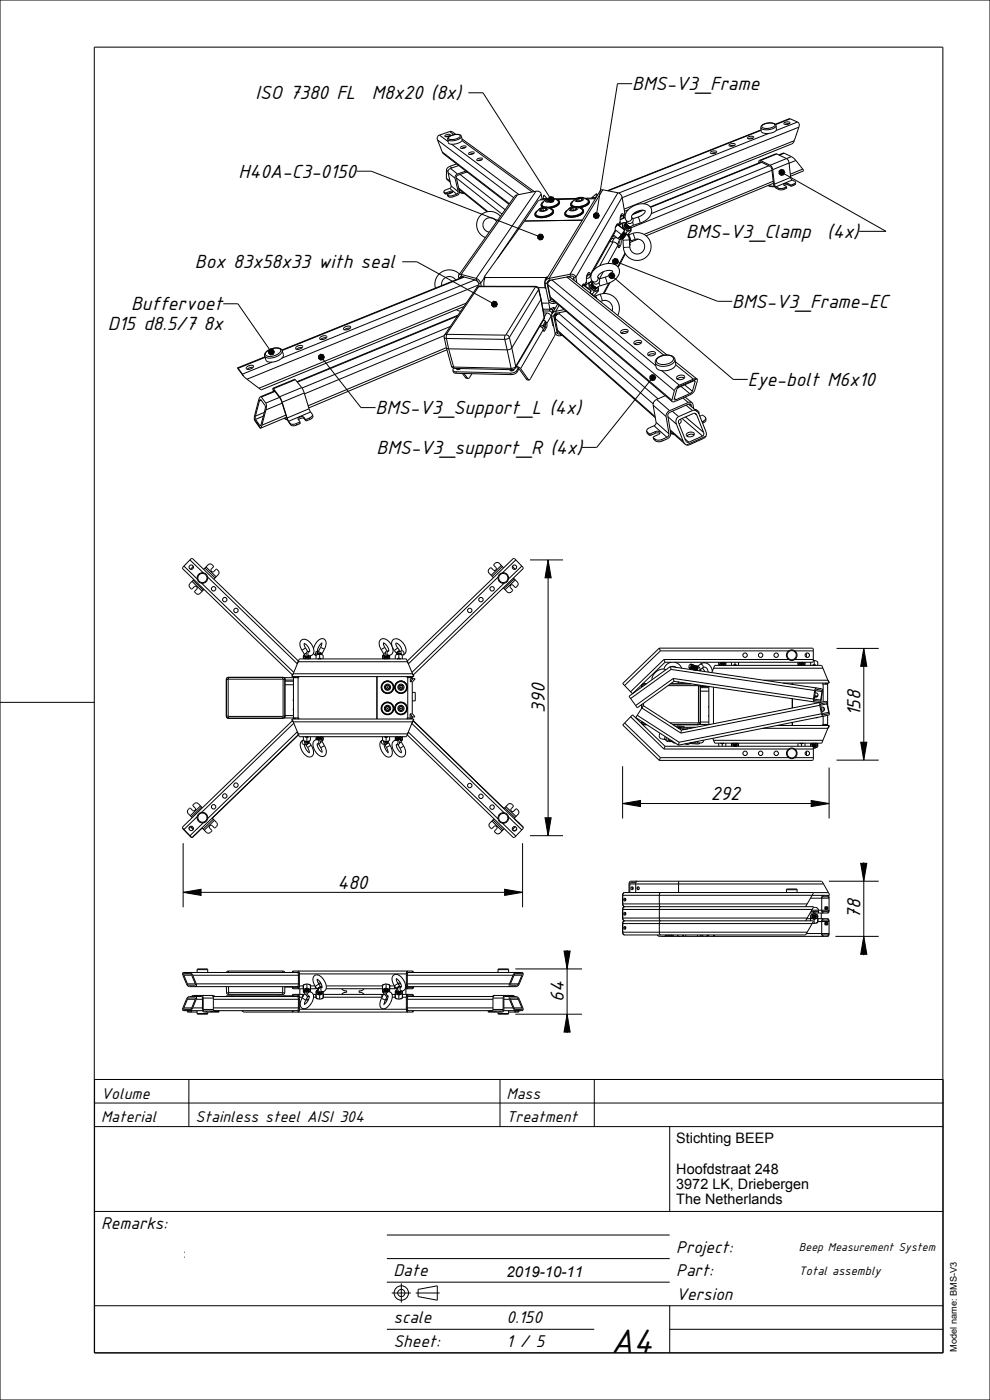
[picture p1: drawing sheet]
<svg xmlns="http://www.w3.org/2000/svg" width="210mm" height="297mm" viewBox="0 0 210 297" stroke-linecap="round" stroke-linejoin="round" font-family="sans-serif">
<defs><g id="words">
<text font-size="7.8" x="129.6" y="287">A4</text>
<g font-size="4.4">
<text x="54.2" y="21.1">ISO 7380 FL</text>
<text x="78.9" y="21.1">M8x20 (8x)</text>
<text x="134.1" y="19.2">BMS-V3_Frame</text>
<text x="50.6" y="37.7">H40A-C3-0150</text>
<text x="145.6" y="50.5">BMS-V3_Clamp</text>
<text x="175.5" y="50.5">(4x)</text>
<text x="41.4" y="56.9">Box 83x58x33 with seal</text>
<text x="27.8" y="65.8">Buffervoet</text>
<text x="155.3" y="65.3">BMS-V3_Frame-EC</text>
<text x="22.9" y="70">D15 d8.5/7 8x</text>
<text x="158.6" y="81.9">Eye-bolt M6x10</text>
<text x="79.7" y="87.9">BMS-V3_Support_L (4x)</text>
<text x="79.9" y="96.3">BMS-V3_support_R (4x)</text>
<text x="115.6" y="151.2" transform="rotate(-90 115.6 151.2)">390</text>
<text x="182.5" y="152" transform="rotate(-90 182.5 152)">158</text>
<text x="150.8" y="169.8">292</text>
<text x="71.6" y="188.6">480</text>
<text x="182.5" y="195" transform="rotate(-90 182.5 195)">78</text>
<text x="119.6" y="212.5" transform="rotate(-90 119.6 212.5)">64</text>
</g>
<g font-size="3.9">
<text x="21.5" y="260.8">Remarks:</text>
<text x="143.5" y="265.8">Project:</text>
<text x="83.5" y="270.8">Date</text>
<text x="143.5" y="275.8">Version</text>
<text x="143.5" y="270.8">Part:</text>
<text x="83.5" y="280.8">scale</text>
<text x="107.5" y="280.8">0.150</text>
<text x="83.5" y="285.8">Sheet:</text>
<text x="107.5" y="285.8">1 / 5</text>
</g>
<g font-size="3.6">
<text x="21.5" y="233.1">Volume</text>
<text x="107.5" y="233.1">Mass</text>
<text x="21.5" y="238.1">Material</text>
<text x="41.5" y="238.1">Stainless steel AISI 304</text>
<text x="107.5" y="238.1">Treatment</text>
</g>
<text font-size="3.2" x="107.5" y="270.8">2019-10-11</text>
<g font-size="3.1">
<text x="143.5" y="242.5">Stichting BEEP</text>
<text x="143.5" y="249.1">Hoofdstraat 248</text>
<text x="143.5" y="252.3">3972 LK, Driebergen</text>
<text x="143.5" y="255.5">The Netherlands</text>
</g>
<text font-size="2.8" x="169.5" y="270.4">Total assembly</text>
<text font-size="2.6" x="169.5" y="265.4">Beep Measurement System</text>
<text font-size="2" x="203" y="286.8" transform="rotate(-90 203 286.8)">Model name: BMS-V3</text>
</g></defs>
<g fill="none" stroke="#000" stroke-width=".21">
<path d="M0 0h210v297h-210zM99.4 19.7h3.1l14.1 22.1M134.1 17.8h-3.1l-4.4 27.3M75.6 36.3h3.1l35.3 13.7M92.8 29.7l16.2 12.2M92.8 29.7l1 2.6M93.2 28.7l-.4 .3v.7M93.2 28.7l1.9 1.3M93.8 32.3l14.3 10.9M93.8 32.3l.3 .4 13.9 10.6M94.4 28.8l.7-.3 .4 .1-.7 .4h-.4zM94.7 37.8l.8 .6"/>
<path d="M94.7 36.1l.3 .3M94.7 36.1v1.8l.8 .7M95 36.6l.7 2.8M95 36.6l1.5 1.2M95.2 29.1a2.11 2.11 0 0 1 2.4-.3 1.97 1.97 0 0 1-2.5 .5zM95.3 28.9l-.7 .1M95.4 27.9h.5l.8 .6M95.4 27.9l.9 .7M95.4 27.9l-2.2 .8M95.4 40l-1 .3-.2 .4M95.4 40l1.5 1.2M95.4 35.3l-.5 .3-.2 .5"/>
<path d="M95.4 35.3l.4 .3M95.6 35.7l1.5 1.2M95.6 35.7l-.5 .4-.1 .5M95.7 39.4l-.1 .4-.2 .2M95.7 39.4l1.5 1.3M95.8 30.6l14.3 10.7M96.5 37.8l.7 2.9M96.8 37.8l9.7 7.6M96.9 34.8l-1.5 .5M97 36.9l-.4 .4-.1 .5M97.3 35.1l-1.7 .6M97.3 39.9l6.2 5"/>
<path d="M97.6 37l9.5 7.5M97.7 31.2l.7-.2 .5 .1-.3 .2-.5 .2-.4-.1zM97.9 28.9l.1 .8a2.41 2.41 0 0 1-2.8 .8l-.2-.9M97.9 28.9a2.28 2.28 0 0 1-2.9 .7M97.9 28.9a1.94 1.94 0 0 0-2.6 .1l-.3 .3v.3M98 29.4l15.3 11.2M98 29.8l14.9 10.9M98.7 31.3l-.8 .2M98.8 36.3l-1.7 .6M99.1 36.5l-2 .7-.3 .2 .7 3.2M99.4 32.5l.7-.3 .5 .2-.2 .2-.6 .2-.4-.1zM100.4 32.6l-.8 .2"/>
<path d="M101.2 33.8l.7-.3 .5 .2-.2 .2-.5 .2-.5-.1zM102.2 33.9l-.8 .2M150.7 32.2l.8-.2 .5 .2-.2 .3-.6 .1-.5-.1zM151.8 32.4l-.9 .2M154.7 30.7l.7-.3 .6 .3-.3 .2-.5 .1-.5-.1zM155.8 30.9l-.9 .1M158.6 29.1l.7-.2 .6 .2-.2 .2-.6 .2-.5-.1zM159.7 29.3l-.9 .1M161.1 34l.2 .1M161.1 34l-.1 .6M161.1 34.5l.3-.2 2.2 1.2 .5 3.8 .4 .5 .7 .4M161.3 34.1l2.1 1"/>
<path d="M161.4 34.4l-23.5 9.5M161.4 27.6l-32.6 12.9M161.5 27.6l-32.5 12.9M161.6 34.4l-23.6 9.6M161.7 26.6a2.37 2.37 0 0 1 2.7-.2 1.91 1.91 0 0 1-2.3 .8l-.5-.3zM162.9 39.4l.6 .2h.8M163 39.3l1.2 .2M163.1 35.2l-25 10.1M163.1 28.3l-31.8 12.7M163.4 35.1l.3 .3 .2 .6M163.7 36.1l-29.9 12.3M163.9 36l.4 3.1"/>
<path d="M164 38.5l-27.4 11.2M164.1 38.9l-27.1 11.1M164.3 39.1l.3 .5M164.6 39.6l.5 .3M164.6 26.7l.1 .7a2.4 2.4 0 0 1-2.7 .8l-.5-.3-.1-.8M164.6 26.7a2.41 2.41 0 0 1-2.7 .8l-.5-.4M164.6 26.7a1.97 1.97 0 0 0-2.6-.4l-.5 .4-.1 .4M164.6 26.7h.1M164.8 32.7l-3.7 1.3M164.8 32.7l-3.5 1.4M164.8 32.7l2.1 1 .5 .9M165.1 39.9l.1 .3"/>
<path d="M165.2 36.3l.5-.4 .5 .2 .3 .5-.3 .5-.5 .1-.5-.3zM166.3 39.3l.5 .3M166.3 26.1l.7-.2 .6 .2-.3 .2-.5 .1-.5-.1zM166.3 39.9l-.6 .1-.6-.1M166.3 39.9l.1 .3M166.3 32.5l-1.1 .4M166.3 32.5l1.6 .7M166.3 32.5l-1 .4M166.4 36.9l21.5 12.2h-5.6M166.8 39.7l-.5 .2M166.8 39.7v.3M166.8 40l-.4 .2"/>
<path d="M166.8 39.6v.1M166.8 39.6v.4M167.1 26.2l-.1 .2M167.2 38.9h-.7a.22 .22 0 0 0-.3 .1 .22 .22 0 0 0 .1 .3M167.2 38.9v.3M167.2 38.9l.5 .3M167.2 39.2l.5 .3M167.2 39.2l-.9 .1M167.4 34.6l.3 3M167.4 34.6l-3.5 1.4M167.4 26.3l-.9 .1M167.6 25.2l-3.1 1.2"/>
<path d="M167.6 25.2l1.6 .7M167.6 25.2l-3.2 1.2M167.7 39.2v.3M167.7 37.6l.3 .6M167.7 37.6l-3.4 1.5M167.9 33.2l-4.5 1.9M167.9 33.2l.9 .8M168 39.2h-.3M168 39.2v.3M168 39.5h-.3M168 38.2l-3.4 1.4M168 38.2l.7 .5"/>
<path d="M168.4 39v.3M168.4 39l-.4 .2M168.4 39.3l-.4 .2M168.5 29.8l-.5 .7-31.5 12.7M168.5 29.8l-36.1 14.6M168.7 38.7l-.3 .3M168.7 38.7l.1 .4-.4 .2M168.8 34l1.5 1.9M168.8 34l-1.4 .6M169.2 25.9l.3 .3v.8M169.2 25.9l-4.6 1.8M169.5 27l-1 2.8"/>
<path d="M169.5 27l-37.5 14.9M170.3 35.9l-2.7 1.1M170.3 35.9l.1 .4-2.7 1.1M85.3 55.5h3.1l15.9 8.7M94.2 40.7h.1M94.2 40.7l.1 .3M94.2 40.7l.2 .2M94.3 41l.2 .2M94.4 40.9l.1 .3M94.7 40.9h-.3M94.7 40.9v.3M94.7 41.2h-.2"/>
<path d="M94.9 41.3l.1 .3M94.9 41.3h.1M94.9 41.3l.2 .2M95 41.6h.1M95 41.6l.2 .1M95.1 41.5l.1 .2M95.4 40.6l-.7 .3M95.4 40.6v.3M95.4 40.6h.3a.21 .21 0 0 1 .3 .2 .21 .21 0 0 1-.3 .1l-.8 .4M95.4 40.9l-.7 .3M95.9 40.8l-.5 .1M96.1 41.5l.1 .2"/>
<path d="M96.1 41.5h-1M96.2 41.7h-1M96.7 59.4a1.64 1.64 0 0 0-2-.6 1.64 1.64 0 0 0-1 1.8M96.9 41.2l-.8 .3M97.2 40.7l-.1 .3-.2 .2M97.3 58.8v.3M97.3 58.3v.5M97.4 40.1l5.9 4.8M97.5 40.6a.8 .8 0 0 1-.6 .9l-.7 .2M97.5 40.6l.3 .3 .7 .1M97.5 40.6l.2 .2 .6 .1M97.5 58.1a3.1 3.1 0 0 0-3.7-.4 3.1 3.1 0 0 0-1.4 3.4"/>
<path d="M97.7 58.8v.1M97.7 58.8h-.4M97.8 58.2l3.2 .9M97.8 58.2l-.5 .1M97.8 58.2l.1 .4M97.9 58.6l-.2 .2M97.9 58.6h-.2v.2M97.9 58.6l3.2 .9M98.1 58.7l-.1 .1M98.4 58.8h-.3l-38.3 15.5M98.4 58.8l-38.6 15.6M98.5 58.8h-.1"/>
<path d="M100.7 59.4l-40.9 16.6M100.8 59.4l.6 .5M101 59.1l.1 .4M101 59.1l.6 .4 .3 .6M101.1 59.5l.4 .6M102.7 58.8l.1 .4M102.7 58.8h.2M102.7 59l-.8 1.1M102.9 58.8h.1M102.9 58.8v.1M102.9 58.9l-.2 .7v1.1M103 58.8l-.1 .1"/>
<path d="M103 58.8h.1M105.3 47a1.54 1.54 0 0 0-2.6-.2 1.54 1.54 0 0 0 1.1 2.4M106.2 45.9a2.86 2.86 0 0 0-4.6 .2 2.86 2.86 0 0 0 1.4 4.3M109.7 41.3l-.6 .4-11.8 16.6M109.7 41.3l-11.9 16.9M111.3 46.9l-8.6 11.9M113.5 45.5v.1M113.5 45.6v.1M113.6 45.1l-.1 .4M113.6 45.1a.65 .65 0 0 0 .1 .7 .65 .65 0 0 0 .7 .2h.9a1.97 1.97 0 0 0 2-1.3l-.6-.5a.63 .63 0 0 1 .7 .6 .63 .63 0 0 1-.5 .7l-.9 .4a2.14 2.14 0 0 1-2.5-.4M113.7 40.6l.7 .1 .4 .5M113.7 40.6l-12.7 18.5"/>
<path d="M113.7 40.6l-4 .7M114 44.8l-.4 .3M114.1 50l.4-.4 .5 .2 .3 .5-.3 .5-.5 .1-.4-.3zM114.2 44.5l.6-.4 .8-.2a1.52 1.52 0 0 1 1.6 1 2.72 2.72 0 0 1-3.5 .6l.1-.4zM114.6 42.4l-.4 .1-2.9 4.4M114.7 44.3l.7-.2a.29 .29 0 0 1 .5 0 .29 .29 0 0 1-.1 .4l-.8 .2a.23 .23 0 0 1-.3-.1 .23 .23 0 0 1 0-.3zM114.8 43.5v.2M114.8 43.5l.5 .5M114.8 41.2l-9.4 13.8M114.8 41.2l.2 1M114.8 43.7l.3 .3M115 44.7h.1"/>
<path d="M115.2 44.2l.1 .5M115.2 44.2l-.2 .1a.2 .2 0 0 0-.3 .2 .2 .2 0 0 0 .3 .2M115.2 42.2h.1M115.2 42.8a.56 .56 0 0 0-.4 .7 .56 .56 0 0 0 .6 .4M115.3 42.8l-.4 .4-.1 .3M115.3 44.7h.1M115.3 44.7h-.1M115.4 42.6l.7-.4 .7-.2a1.56 1.56 0 0 1 1.6 1 2.72 2.72 0 0 1-3.4 .5l.1-.4zM115.7 59.6l-.1 .5M115.7 43.9a.39 .39 0 0 1 .6 .3 .39 .39 0 0 1-.5 .5l-.3 .1a.71 .71 0 0 1-1.2-.3l.4-.3M115.7 42.4h-1.1M115.8 44.2l.1 .2"/>
<path d="M115.8 44.2v.3M115.8 44.2h-.6M115.8 58.9l-.2 .9v1.2M115.8 58.9h-12.9M115.9 58.8v.4M115.9 58.8l-.1 .1M115.9 44.4l-.2 .2M116 58.8h-.1M116 58.8l.1 .2M116 58.8h.2M116.1 42.1v.1M116.1 42.1l-.9 .1"/>
<path d="M116.1 42.1l-.8-.7-.1 .8M116.1 42.7l.1 .1M116.3 59.9l-.1 .5M116.3 42l.5-.3 .5 .1 .3 .5-.3 .5-.5 .2-.5-.4zM116.4 59.6l-.3 .5M116.5 42.2l-.2 .2a.19 .19 0 0 0-.3 .1 .19 .19 0 0 0 .1 .2M116.5 42.2l.1 .5M116.5 59.1l.1 .4M116.5 59.1l-.8 .5M116.5 59.5l-.2 .4M116.6 59.5l-.4 .3-.1 .3M116.6 42.7h.1"/>
<path d="M116.6 42.7h-.1M116.6 44.2a2.16 2.16 0 0 0 2.1-1.3 1.88 1.88 0 0 1-2 1.3zM116.9 59.4l-.6 .5M117 42.6h.1M117 42.6l-.8 .2M117 42.6a.28 .28 0 0 0 .2-.4 .28 .28 0 0 0-.4-.1l-.5 .1a.29 .29 0 0 0-.4 .2 .29 .29 0 0 0 .2 .3M117.1 42a.37 .37 0 0 1 .5 .3 .37 .37 0 0 1-.5 .4l-.4 .1a.67 .67 0 0 1-1.1-.3l.4-.3h-1.2l-.2 .2M117.1 42.2h-.6M117.1 42.2l.1 .3-.2 .1M117.1 42.2v.3M117.1 59.4l22 18.2M117.3 45.2a3.3 3.3 0 0 1-3.7 .6l-.1-.1"/>
<path d="M117.4 45.2a3.2 3.2 0 0 1-3.8 .6l-.1-.2M117.4 44.7v.2M117.4 44.9v.3M117.4 44.9h.1M117.4 44.9l-.1 .3M118 42.3l.4 .2 .3 .3M118 42.3a.6 .6 0 0 1 .6 .5 .6 .6 0 0 1-.5 .7l-.8 .3-1.1 .2M118.7 42.8v.1M118.7 42.8a2.26 2.26 0 0 1-2.4 1.3M119.8 45.4v.1M119.9 45l-.1 .4M120.2 58.8l1 .2 20.3 16.3"/>
<path d="M120.2 58.8l20.6 16.6M120.3 58.8h-.1M120.3 44.6l-.4 .4M120.5 44.4l.6-.4 .7-.2a1.62 1.62 0 0 1 1.7 1 2.74 2.74 0 0 1-3.5 .6l.1-.3zM120.9 58.2l.1 .4M120.9 58.2l.8 .1 .4 .5M120.9 58.2l-4.4 .9M121 58.6h.5l.2 .2M121 58.6l-4.4 .9M121 44.2l.8-.2a.3 .3 0 0 1 .4 0 .3 .3 0 0 1 0 .4l-.9 .2a.24 .24 0 0 1-.3-.1 .24 .24 0 0 1 0-.3zM121.1 43.4l.3 .5M121.1 43.4v-.3l.4-.4a.58 .58 0 0 0-.4 .7 .58 .58 0 0 0 .6 .4"/>
<path d="M121.1 43.4l.5 .5M121.3 44.6h.1M121.5 44.1l.1 .5M121.5 44.1l-.2 .1a.2 .2 0 0 0-.2 .2 .2 .2 0 0 0 .2 .2M121.6 44.6h.1M121.7 58.8l.1 .7M121.7 58.9l-.2 .4M122 42.2l-3.9 .1M122.1 43.8a.38 .38 0 0 1 .5 .3 .38 .38 0 0 1-.4 .5l-.4 .1a.74 .74 0 0 1-1.1-.4l.4-.3M122.1 44l-.6 .1M122.1 44l.2 .3-.2 .2M122.1 44l.1 .4"/>
<path d="M122.1 58.8h-.4M122.1 58.8l.3 1.1M122.3 42.1l-4.6 .1M122.7 42.1l-.1 .2a.19 .19 0 0 0-.3 .1 .19 .19 0 0 0 .3 .2M122.7 42.1l.1 .5M122.8 42.6h.1M122.9 44.1l.1-.1a2.88 2.88 0 0 0 1.9-.9 2.73 2.73 0 0 1-2 1zM123.3 41.9a.38 .38 0 0 1 .6 .3 .38 .38 0 0 1-.5 .4l-.4 .1a.7 .7 0 0 1-1.1-.3l.4-.3M123.3 41.9l-1 .2M123.3 41.9a1.47 1.47 0 0 1 1.5 .9 2.73 2.73 0 0 1-3.5 .6l.3-.7 .7-.6M123.3 42.5l-.8 .1M123.3 42.5a.28 .28 0 0 0 .2-.4 .28 .28 0 0 0-.4-.1l-.5 .1a.29 .29 0 0 0-.4 .1 .29 .29 0 0 0 .2 .4h.1"/>
<path d="M123.3 42.5h.1M123.4 42.1h-.7M123.4 42.1l.1 .2-.2 .2M123.4 42.1v.3M123.5 46.7l-12.2 .2M123.6 44.9a3.1 3.1 0 0 1-3.7 .6v-.5M123.7 45a3.2 3.2 0 0 1-3.8 .5l-.1-.1M123.7 45.1a3.2 3.2 0 0 1-3.8 .6l-.1-.2M123.7 45.1a3.2 3.2 0 0 1-3.8 .5l-.1-.1M123.8 44.6v.2M123.8 44.6l-.1 .4M123.8 44.6l-.3-.3-.5-.2a.58 .58 0 0 1 .6 .8"/>
<path d="M123.8 44.8l-.1 .3M124.4 58.8l.1 .3M124.4 59.7l-.5 .8M124.5 59.1h-.1M124.5 59.1h.1M124.7 58l.1 .2M124.7 58.1l-.2 .4M124.8 58.2v.1M124.8 60l.2 1M124.8 60l-.6 .7M124.8 58.3h.4M124.8 58.3l-.4 .3"/>
<path d="M125 42.7a2.22 2.22 0 0 1-2.3 1.2M125 42.7l-.3-.3-.4-.2a.63 .63 0 0 1 .7 .6 .63 .63 0 0 1-.7 .6l-1.8 .5M125 42.7l-.1 .4M125 42.9l-.1 .2M125.2 58.7l-.7 .4M125.2 58.2h-.4M125.2 58.2v.1M125.2 58.2l-.3-.4-.4 .5-.1 1.6-.3 .7M125.2 58.3v.4M125.4 58.3l-.2 .4M125.5 59.4l-.2 .4M125.5 41.9l.1 .1"/>
<path d="M125.6 59.6a2.12 2.12 0 0 1 1.1-3 3.4 3.4 0 0 1 4.5 .1 2.19 2.19 0 0 1-1.3 3l-1.1 .5M125.7 60a.84 .84 0 0 0 1.1 .9M125.7 60h.1M125.7 59.9l.1 .5 .5 .5-.5-.4-.1-.5M125.7 59.9v.4l.3 .4 .5 .3 .3-.1M125.8 59.9a.59 .59 0 0 0-.8 .3 .59 .59 0 0 0 .2 .8 1.03 1.03 0 0 0 1.7 .4l-.1-.5M125.8 59.9l-.4-.1-.6 .2M125.8 59.9h-.1M125.9 45.5l.5-.4 .5 .1 .2 .5-.2 .5-.5 .2-.5-.4zM126.3 42.2h-1.9M126.4 42l-2.4 .1M126.4 41.9h-.9"/>
<path d="M126.4 41.9h.1M126.5 41.1l-.1 .8M126.5 41.1l.2 .3M126.5 41.1l-1 .8M126.8 58.8l.3 .4a.74 .74 0 0 1-.2 .9 .74 .74 0 0 1-1 0l-.3-.5M126.8 58.8l.4-.7 .9-.5 1.1-.2 .7 .1-.4 .7-1.1 .6M126.8 58.8a.74 .74 0 0 1-.3 .9 .74 .74 0 0 1-.9-.1M127.1 59.9l.1 .6M127.9 40.3l-11.4 18.8M127.9 40.3l3.2 .6M127.9 40.3l-.6 .2-11.6 19.1M128 57.6l-.9 1.6"/>
<path d="M128.4 58.8l-1.3 .4M128.4 58.8l.4 1.4M129.2 58.2l.4-.3 .6 .1 .2 .5-.2 .5-.6 .1-.4-.3zM129.4 51.2l.6 .1M129.4 60l-1.3 2.3M130 55.2l.4-.4 .6 .2 .2 .5-.2 .5-.6 .1-.4-.4zM130 51.3l.7 .3 .5 .9 .2-.1M130 51.3l-2.8 5.1M130 51.3h.1M130.1 49.9l1 .7M130.3 58.9l25.2 21.6h3.1M130.3 50.5l-.5 .8"/>
<path d="M130.4 50.1l-.5 .1M130.5 48.8l1.3 .9M130.5 48.8l-.1 .5-4.5 8.1M130.5 48.8l-5.3 9.4M130.8 50.4h.1M130.8 50.4l-1.2 .4M130.9 47.6l.1 .1M130.9 47.6l-.3 .5M130.9 47.6l1.6 1.2M131 52.1l-2.1 3.8M131 47.7l1.5 1.1M131 47.7l-.5 .6"/>
<path d="M131.1 40.9l-10.2 17.3M131.1 40.9l.6 .4 .3 .5M131.1 47.7h.1M131.1 47.7l-.1-.3-.5 .8v.6M131.2 55.7l21 8.2h3.1M131.2 50.6l.1 .2M131.2 52.1l-.1 .2M131.3 50.8h.1M131.3 50.8l-.1 1.3M131.3 51.1l-.4 .8M131.4 52.4h-.3M131.5 50.3l.2 .4"/>
<path d="M131.5 50.3h.1M131.5 50.2l-.4 .4M131.5 50.2v.1M131.5 47.3l.3 .1M131.6 47l-.5 .7M131.6 52.1l-.2 .3M131.6 52.1h-.4M131.7 50.5h.1M131.7 45.7l-.1 1.5-.3 .6M131.7 50.3v.2M131.7 50.3h-.2M131.7 50.7v.1"/>
<path d="M131.7 50.7l-.4 .1M131.7 50.8l-.1 1.3M131.7 50.8h-.4M131.8 45.5v.2M131.8 49.7l-.3 .5M131.8 45.7v.1M131.8 45.8h.5M131.8 45.8l-.2 .3M131.9 50.6h.1M131.9 47.4l.2 .9M131.9 47.4l-.5 .5M131.9 50.6l-.2 .2"/>
<path d="M131.9 50.4v.2M131.9 50.4l-.2 .1M132 41.8l-9.9 17M132 41.8l.5 3.4M132 50.7h.1M132 50.7l.1 .3M132.1 50.6l-.1 .1M132.1 50.5l-.2 .1M132.1 48.3l.5 .3M132.1 48.3l-.1 .1M132.1 49.9l-.4 .6M132.1 51l.1 1.5"/>
<path d="M132.2 49.4l-.7 .9M132.2 46.2l-.7 .3M132.2 49.3l-.7 1M132.3 49.3l-.6 1M132.3 45.7l-.3-.4-.4 .6M132.3 45.7h-.5M132.3 45.7v.1M132.3 45.8l-.1 .4M132.4 50.3l-.4 .4M132.4 50.3l-.3 .3v-.1M132.4 47.7a.8 .8 0 0 0 1 .8M132.4 49.3l-.1 .1"/>
<path d="M132.4 49.3l.1 .1M132.4 49.3l-.3 .6M132.4 47.6a.92 .92 0 0 0 .8 .9M132.5 49.4l-.4 .5M132.5 49.4l-.6 1M132.5 47.6a.84 .84 0 0 0 .7 .9M132.5 48.8l-.7 .9M132.5 48.8h.1M132.5 47.6h-.1M132.5 48.8l-1 1.4M132.5 45.2l-.3 1M132.5 45.2l-.2 .5"/>
<path d="M132.5 47.6h.1M132.6 53.7l-1.6 2.9M132.6 47.5a.82 .82 0 0 0 1 .8M132.6 46.1l-.4 .1M132.6 47.5a.82 .82 0 0 0 1.1 .8M132.6 46.2l-1.1 .4M132.6 49.4l-.2 .1M132.6 49.4l-.7 1.2M132.6 49.4v.1M132.6 49.5h.1M132.6 49.5l-.7 1.1M132.6 49.5l-.5 1"/>
<path d="M132.6 48.6l.5 .5M132.7 48.6l.2 .2a.52 .52 0 0 0 .7 .1 .52 .52 0 0 0 .1-.7l.2 .8M132.7 53.8l-1.6 2.9M132.7 47.4l-.1 .1M132.7 47.3a.84 .84 0 0 0 .8 1M132.7 47.3a.84 .84 0 0 0 .8 .9M132.7 47.3a.49 .49 0 0 0-.6 .2 .49 .49 0 0 0 .1 .6l.5 .5M132.8 47.3l-.9 .1M132.8 49.6h-.2M132.8 49.6h.1M132.8 49.6l-.4 .7M132.8 47.3h-.1"/>
<path d="M132.8 49.6l-.2 .4M132.8 46.8a2.27 2.27 0 0 1 1.5-3.1 2.78 2.78 0 0 1 3.8 .5 2.47 2.47 0 0 1-1.8 2.9l-.6 .2M132.8 47.2a.83 .83 0 0 0 1.1 .8M132.9 47.2h-.1M132.9 49.6l-.9 1.1M132.9 49.6l.4 .6 .2 .7M132.9 47.2h.1M132.9 47.1v.5l.5 .4-.5-.4-.1-.4M132.9 47.1v.3l.3 .4 .4 .3h.3M133 47l-.1 .1M133.1 49.1l-.5 .5M133.3 44.5l-.8 .3"/>
<path d="M133.3 50l.3 1M133.3 50v.2M133.3 49.6v.3M133.3 49.8v.2M133.4 49.8h-.1M133.4 49.8l.4 1.3M133.5 50.7l.1 .3M133.5 50.9l-1.4 .1M133.5 50.9l.1 1.5M133.5 51l.1 .7M133.6 48.4l-.4 .1M133.6 52.1h.1"/>
<path d="M133.6 52.4l-1.4 .1M133.6 51h-.1M133.6 51.7v.4M133.6 51.7v.2M133.6 51l.2 .1M133.7 48.2v.1M133.8 48.2l-.3 .1M133.8 51.1h.1M133.8 48.2h-.3M133.8 48.1v.1M133.9 49l-.8 .1M133.9 49l-.8 .8"/>
<path d="M133.9 48h.1M134 46l.3-.6 .8-.6 1.1-.2 .7 .1-.4 .7-1.2 .7M134 46l.3 .5a.69 .69 0 0 1-.3 .8 .69 .69 0 0 1-.9-.1l-.3-.4M134 46a.69 .69 0 0 1-.3 .9 .69 .69 0 0 1-.9-.1M134.2 47.1l.1 .7M134.2 49.5l.5 1.3M134.2 49.5a2.94 2.94 0 0 1 3.8 2.1 2.94 2.94 0 0 1-2.4 3.6 2.94 2.94 0 0 1-3.4-2.7M134.2 49.5l-.8 .3M134.3 47.8l-.4 .3M134.7 50.8a1.58 1.58 0 0 1 2 1.1 1.58 1.58 0 0 1-1.3 2 1.58 1.58 0 0 1-1.8-1.5M134.7 50.8l-.9 .3M135.3 46.1l-1.1 .3"/>
<path d="M135.3 46.1l.4 1.2M135.4 50.7l-1.8 .7M135.7 47.3l-1.4 .5M136.2 44.6l-1.8 .7M136.5 44.6l-2.3 .9M166.4 40.2l-.7 .1-.5-.1M47.4 64.4h3.1l6.7 9.7M50.4 78.1l1.3 1.8M50.4 78h.1M50.4 78l.1 .1M50.5 78.1l.9 1.3M51.4 79.4l.3 .5"/>
<path d="M51.7 79.9l3.2 2.5M52.3 77.9l.9-.4h.4l.2 .2-.3 .4-.7 .2h-.5zM52.4 78.3h.1M53.7 77.9l-.7 .1-.6 .3M56.2 75.7l-5.8 2.3M56.2 75.8l-5.7 2.3M56.6 74.6a2.5 2.5 0 0 1 2.9-.4 1.58 1.58 0 0 1-1.7 1.4h-.6a.59 .59 0 0 1-.8-.2 .59 .59 0 0 1 .2-.8zM57 74.4l.4-.4 .6 .2 .2 .5-.2 .5-.6 .1-.4-.3zM57.7 76.8l-6.3 2.6M59.8 74.3a2.25 2.25 0 0 0-3 .1l-.6 .6-.1 .5M59.8 74.3v.1M59.8 74.4l.3 .8"/>
<path d="M59.8 74.4a2.16 2.16 0 0 1-2.2 1.5h-.9l-.6-.4M60.1 75.2a2.24 2.24 0 0 1-2.3 1.6h-.8l-.5-.2-.4-1.1M62.8 73.6l.8-.3h.5l.1 .2-.3 .4-.7 .2-.5-.1zM64.1 73.7l-.6 .1-.6 .3M67.6 75.5l.4-.4 .6 .2 .2 .5-.2 .5-.6 .1-.4-.3zM67.9 71.6l.9-.4 .4 .1 .1 .2-.3 .3-.7 .2-.5-.1zM68.6 76.3l8 10.2h3.1M69.2 71.7h-.6l-.6 .3M73 69.5l.9-.3h.3l.2 .2-.3 .4-.7 .2-.5-.1zM74.3 69.6l-.7 .1-.5 .3M94.2 71.6l.5 .2M94.2 71.6l.5 2.2"/>
<path d="M94.2 71.2l-29.6 12.3M94.3 71l-.1 .6M94.7 73.8l-29.3 12.3M94.7 73.8h.1M94.7 71.8l.5 2.2M94.7 71.8l12.4 .2M94.7 73.8l1.1 3.8M94.7 73.8l.5 .2M94.7 70.9v.9M94.7 70.9l-.4 .1M94.8 70.9l12.4 .2M94.8 74.2l-29.3 12.3"/>
<path d="M95.2 74l1 3.9M95.2 74l12.4 .2M95.5 69.3l-31.4 13M95.8 77.6l.2 .4 .4 .2M95.8 77.6l.4 .3M96.1 78.6l.2 .2 .4 .1M96.1 78.6l.2 .4 .5 .2M96.2 77.9l12.2 .2M96.2 77.9l.2 .3M96.2 78.1l-.1 .5M96.4 78.2l12.2 .2M96.7 78.9l11.6 .2"/>
<path d="M96.7 78.9l.1 .3M96.8 79.2l11.6 .3M96.8 65.7l.9 .3M96.9 78.2v.2h.2l.6-.2M96.9 78.2h.1M97 67.1l-33.9 14M97.2 66.9l-34.2 14.1M97.3 78.3l.1 .1M97.6 78.3l-.6 .1M97.7 78.2h.1M98.1 79.2l.8 1 .4 .1M98.4 65l-42.9 17.7-.6-.3"/>
<path d="M98.4 79.2l.7 .9M98.9 64.3l-44 18.1M100.1 79.3l-.8 1M101.1 61.1l-6.8 9.9M101.5 60.9l-.4 .2M101.5 60.9l-6.8 10M101.5 60.1l.1 .6M101.5 60.1h.4M101.6 60.4l-49.2 20M101.6 60.8h11.9M101.6 60.8l-.1 .1M101.8 60.7l11.8 .1"/>
<path d="M101.8 60.7l-.2 .1M101.8 60.7l-.7 .4M101.9 60.1l.2 .6M104.3 64.2l.4-.3 .6 .1 .2 .5-.2 .5-.6 .2-.4-.4zM107.1 72l.5 2.2M107.2 71.1l-.1 .9M107.3 71l.5 .2 .2 .4M107.3 71l-.1 .1M107.6 74.2l.8 3.9M108 71.6l-.4 .3-.5 .1M108 71.6l.6 2.2M108.2 78.4h.1"/>
<path d="M108.3 79.1l.1 .4M108.4 78.1l.2 .3M108.6 73.8l-.4 .3-.6 .1M108.6 73.8l.8 3.9M109 78.5l-.7 .2M109.1 78.3l-.1 .2-.4 .2-.3-.1-.1-.2M109.3 78h.1M109.3 78l-.3 .3-.4 .1M109.4 77.7l-.4 .3-.6 .1M109.4 77.7l-.1 .3M109.5 77.8l.4 .1 .1 .5M109.5 77.8l.9 .4"/>
<path d="M109.6 78.6l-.5 .4-.8 .1M109.6 78.6l.1 .3M109.7 78.9l-.5 .4-.8 .2M109.9 78.1l.1 .3M109.9 78.1l-.3 .5M109.9 78v.1M110 78.1l1.6 2.3M110 78.4l-.3 .5M110.4 78.2l1.8 2.4M113.5 60.8l.1 .1M113.6 60.9l.4 .2 .2 .3M113.6 60.9l-6.3 10.1"/>
<path d="M113.6 60.8h-.1M113.6 60.8l.4 .1 .3 .4M114.2 61h1.4M114.2 61.4l-6.2 10.2M114.2 61.4l.5 2.1M114.3 61.3l.5 2.1M114.3 61.3l-.1 .1M114.5 69.2l.5 .3 .2 .4M114.6 69.1l.1 .1M114.7 69.2v.1M114.7 63.5l-6.1 10.3M114.7 63.5l.7 3.9"/>
<path d="M114.8 63.4h.1M114.8 63.4l-.1 .1M114.8 63.4l.7 3.9M115.2 65.6h1.6M115.2 69.9l.1 .1M115.2 69.9l-4.8 8.3M115.2 68l.5 .1M115.2 66h1.3M115.2 69.3h.4M115.3 70l.1 .3 .1-.1M115.3 67.9l.1 .1M115.3 69.3h.2"/>
<path d="M115.3 68.9v.3M115.3 68.9l-.6 .3M115.3 70.2h.2M115.3 66.4h.7M115.3 69.2l-.4 .2M115.4 67.7l-6.1 10.3M115.4 67.4v.3M115.4 67.4l-6 10.3M115.5 67.3l-.1 .4M115.5 67.3l-.1 .1M115.6 60.1h.5M115.6 60.1l.7 3.6"/>
<path d="M115.6 69.5h.3M115.6 69.5l-.3 .5M115.6 61v.1M115.6 61.1l.2 .1M115.6 68.7h.1M115.7 68.3v.3M115.7 68.3l-.4 .6M115.7 68.7l-.1 .8M115.7 68.7h.3M115.7 68.1v.2M115.7 68.1v.5M115.7 68.1l.3 .5"/>
<path d="M115.7 68.6l-.4 .6M115.8 60.9l-.2 .2M115.8 61.2h.1M115.9 69.5l-.4 .7M116 66.4l.5 .2 .4 .5M116 66.4l-.5 .8M116 68.6v.1M116 68.7l-.1 .8M116.1 60.1l.7 3.6M116.2 60.4l26.9 22.5M116.2 60.4l.5 2.6M116.3 63.7l.4 .5 .8 .2"/>
<path d="M116.3 63.7h.5M116.4 64.3l.3 1.2M116.5 64.1l-.2 .2h-1.4M116.5 66l.4 .1 .2 .3M116.5 64.1h.1M116.7 63l.3 .4M116.7 63l25.8 21.9M116.8 65.6l.5 .4-.2 .4M116.8 65.6l-.3 .4M116.8 63.7l.2 .3 .5-.1M116.9 67.1l.3 1.7M116.9 67.1l-.9 1.5"/>
<path d="M117 63.4l-.2 .3M117 63.4l25.6 21.8M117 67.1h.5M117 67.1l.7 3.5M117.1 66.4v.2M117.1 65.7h.1M117.1 66.6l-.1 .5M117.2 65.7l.1 .5M117.2 68.8l.3 .5zM117.3 68.4l-.1 .1v-.1M117.5 63.9v.5M117.5 67.1l.7 3.5"/>
<path d="M117.5 63.9h.1M117.5 65.2l.1 .4M117.5 65.2l-.3 .5M117.5 65.2l-1 .4M117.6 63.9h-.1M117.7 70.6h.5M117.7 70.6l.4 .5 .8 .1M117.8 67.6h.1M117.8 67.5v.1M117.8 70.7l-.2 .7-5.4 9.2M117.8 67.6l20.7 18.1M117.8 66.5l-.3 .6"/>
<path d="M117.8 67.8h.1M117.8 67.2l-.1 .1M117.8 66.8l.1 .1M117.9 67.1l-.1 .5M117.9 66l-.8 .6M117.9 66l.1 .5M117.9 66.7h.1M117.9 66.6l-.2 .6 .6 2.9M118 66.6h.1M118 66.6v.1M118 66.5l-.4 .2-.1 .4M118 66.7v.1"/>
<path d="M118 64.3l-.5 .1M118.2 70.6l.2 .2h.4M118.2 66.4l-.3 .7M118.3 70.1l20.7 18.3M118.3 70.1l.2 .4 20.5 18.1M118.3 64.5l-1.2 2.1M118.4 70.3l-.2 .3M118.6 64.8l-.7 1.2M118.6 66.6l-.7 .5M118.6 66.6l21 18M118.8 66.3l-.2 .3M118.8 70.8l.1 .4"/>
<path d="M118.9 70.8h-.1M119.3 71.2h-.4M119.7 65.7l-1.8 .3M120.1 66l-2.1 .5M123.6 60.4l-.2 .4 .4-.3M123.7 60.4l1.7 1.3M123.7 60.4h.1M123.7 60.4l.1 .1M123.8 60.5l1.5 1.2M123.9 60.5h.1M123.9 60.5l-.1-.3-.4 .6M125 61l1.1 .9"/>
<path d="M125 61l-.2 .2M125.3 62.2h-.1M125.3 62.2h.1M125.3 62.2v.1M125.3 62.3h.1M125.3 60.5l.1 .1M125.4 60.6l.3 .5 .4 .2M125.4 60.6v.1M125.4 61.7h-.1M125.4 61.7l-.3 .5 .2-.5M125.4 60.3a.85 .85 0 0 0 1.1 .9M125.5 60.2l-.1 .1"/>
<path d="M125.5 62.4h-.1M125.5 62.4v.1M125.5 62.4h.1M125.5 60.1a.86 .86 0 0 0 .8 1M125.6 60.1a.74 .74 0 0 0 .7 1M125.6 62.5h.1M125.7 62.5v.1M125.7 62.5h-.1M125.7 62.5l.1 .1M125.7 62.6h.1M125.8 62.6l.3 .4M125.8 62.6v.1"/>
<path d="M126.1 61.9l-.6 .6M126.2 62.9l.2 .3M126.2 62.9v.1M126.3 62.8l.3 .5M126.3 62.8l-.1 .1M126.3 61.3h-.2M126.5 61.2l-.4 .1M126.6 61.1l-.1 .1M126.7 61l-.4 .1M126.8 60.9l.1 .8M126.9 61.7l-.9 1.1M126.9 61.7l-.8 .2"/>
<path d="M127.2 60.7l-.4 .2M127.2 60.5v.2M127.2 62.4l.5 1.4M127.2 62.4a3.1 3.1 0 0 1 3.4 1 3.1 3.1 0 0 1 .4 3.5M127.2 62.4l-.9 .4M127.7 63.8a1.69 1.69 0 0 1 1.7 .4 1.69 1.69 0 0 1 .4 1.8M127.7 63.8l-.3 .1M128.8 60.2l-1.6 .5M129.2 60.1l-1.2 2.2M131.7 70.2l1-.3 .4 .1 .2 .2-.4 .4-.7 .2-.5-.2zM131.8 70.6l.1 .1M133.2 70.4h-.7l-.7 .3"/>
<path d="M134.6 72.5l.9-.3 .4 .1 .2 .2-.3 .4-.7 .2-.6-.2zM134.6 73l.2 .1M136 72.8l-.7-.1-.7 .3M137.5 74.9l.9-.3 .5 .1 .2 .2-.4 .4-.7 .2-.6-.2zM137.6 75.4l.1 .1M137.9 79.8l.4-.3 .6 .1 .2 .5-.2 .5-.6 .1-.4-.3zM139 75.2l-.8-.1-.7 .3M139.5 76a2.59 2.59 0 0 1 3.3-.1 1.29 1.29 0 0 1-1.4 1.4 1.59 1.59 0 0 1-2.2-.8zM140.4 78.6l3.7 3.1M143.2 76.2l.1 1a2.19 2.19 0 0 1-2.6 1.5l-.4-.1a1.25 1.25 0 0 1-1.1-.7l-.2-1M143.2 76.2a2.23 2.23 0 0 1-2.6 1.5l-1.1-.2-.5-.6M143.2 76.2a2.2 2.2 0 0 0-3.1-.6l-.9 .6-.2 .7"/>
<path d="M143.2 76.7l4.7 3.7M143.3 77.4l3.8 3M143.6 79.9l1-.3 .5 .1 .2 .3-.4 .4-.8 .2-.6-.3zM53.9 89l1.4 1.8M53.9 89l1.3 1.9M54.2 88.3v.7M54.2 89l.9 1.3M55 85.1l.3-.4 1 1.6-.9 3.7-.3 .3M55 85.1l-.8 3.2M55.3 84.2l-.4 .6-1 4.2M55.3 84.2h.1M55.3 90.8h.1"/>
<path d="M55.3 90.2l-.2 .1M55.4 84.9l-.4 .2M55.4 84.2l1 1.3M55.6 90.2l-.3 .6M55.8 88.3l-1.6 .7M56.1 87.5l-1.9 .8M56.4 85.5l.1 .6-.1 .9M56.4 87l-.8 3.2M57.9 82.4l.1 .6M57.9 82.4l.1 .1M58 82.5l1.3 1.7M58.1 83l-.1-.3 1.6 2 1.2 3.8"/>
<path d="M58.1 83h.1M58.2 82.9l-2.9 1.3M58.3 83l-2.9 1.2M59.3 84.3l-2.9 1.2M59.3 84.2l.6 1.1M59.8 85.5l-3.4 1.5M59.9 85.3l1 3.4M60.6 88.1l-5 2.1M60.8 88.5l.9 1.6M60.8 88.5l-5.6 2.4M60.9 88.7l.3 .7M61 89l-.7-.3 .7 .4"/>
<path d="M61.2 89.4l.4 .4M61.6 89.8l.1 .3M61.6 89.8a1.19 1.19 0 0 0 1.2 .1M61.7 90.1a1.19 1.19 0 0 0 1.2 .1M62.7 80.5h-.2l-4.6 1.9M62.7 80.5l-4.7 2M62.7 80.5l1.3 1.7M62.8 89.9l.1 .3M63.4 89.6l.1 .3M63.4 89.6l-.6 .3M63.5 89.9l-.6 .3M63.6 89.4h.1"/>
<path d="M63.6 89.4l-.2 .2M63.6 89.4l.1 .4-.2 .1M64 82.2l-4.7 2M64 82.2l.5 1.2M64.4 88.5l.3 .4M64.4 88.5l-.7-.1a.45 .45 0 0 0-.5 .6l.4 .4M64.4 88.5l.1 .3M64.5 88.8l.3 .4M64.5 88.8l-.6-.1-.6 .4M64.5 83.4l1.1 3.3M64.5 83.4l-4.6 1.9M64.7 88.9h.4"/>
<path d="M64.7 88.9l.1 .3M64.8 89.2h.4M65.1 88.9l.1 .3M65.6 86.7l.3 .7M65.6 86.7l-4.7 2M65.6 88.7l.1 .3M65.6 88.7l-.5 .2M65.7 89l-.6 .2M65.9 87.4l-4.7 2M65.9 87.4l.4 .5M66.3 87.9v.6l-.6 .5M66.3 87.9l-.1 .4-.6 .4"/>
<path d="M98.7 80.1h.4M99.1 80.1l.2 .2M111.6 80.4l.2 .2h.4M111.6 80.4h.4M137.2 91.4l.2 .6M137.2 91.4l.1 .3M137.3 91.7l.1 .3M137.3 91.7l.4 .3M137.4 92l.3 .3M137.7 92h.3M137.7 92v.3M137.7 92.3h.4"/>
<path d="M138 92l.1 .3M138 80.6l-11.4 14.3h-3.1M138.5 86l.7 3.6M138.5 86l2.8 2.4M138.6 92.8l.1 .4M138.6 92.8l.3 .3M138.6 93.1l.1 .1M138.7 93.2l.3 .3M138.7 90.3l2.8 2.5M138.7 90.3l-1.2 .6-.3 .5M138.9 93.1a1.54 1.54 0 0 0 1.5 .1M138.9 93.1l.1 .4"/>
<path d="M139 91.6l-1 .4M139 91.6v.3M139 91.6a.75 .75 0 0 1 1 .2M139 93.5a1.54 1.54 0 0 0 1.5 .1M139 91.9l.5-.1 .5 .1M139 91.9l-.9 .4M139.2 89.6l-.1 .4-.4 .3M139.2 89.6l2.7 2.4M139.3 84.7l2.7 2.4M139.3 84.7l-.6 .6-.2 .7M140 91.8l-.2 .3-1.2 .7M140.4 93.2l.1 .4"/>
<path d="M141.1 83.9l-1.8 .8M141.3 88.4l.6 3.6M141.5 92.8l-1.1 .4M141.7 88.4l1.8 1.6M141.9 92l-.1 .5-.3 .3M142 87.1l-.5 .5-.2 .8M142.2 91.2l2.7 2.5M142.2 91.4l3.1 2.8M142.3 91.9l.5 .1M142.3 91.9a1.24 1.24 0 0 1-.8 1.2l-1 .5M142.3 92l.7 .1M142.5 84.9l.1 .3"/>
<path d="M142.6 87.2l1.4 1.2M143 84.5l.4 .3M143.1 82.9l-.6 2M143.5 90l1.4 3.7M143.5 82.2l-.4 .7M144 88.4l-.6 .6 .1 1M144.1 81.7l-.6 .5M144.3 88.9a.59 .59 0 0 1-.3 1M144.5 82l1.8 1.5M144.7 88.8l4.3 3.7M144.9 84.4l1.1 1M144.9 93.7l.4 .5"/>
<path d="M145.2 80.2l-1-.1-.6 .3 .2 .1M145.2 81.6l1.7 1.4M145.3 93.1l.8 .7M145.3 94.2l.3 .2M145.3 84.2l1.5 1.2M145.4 88.5l3.9 3.2M145.5 86l1.4 1.1M145.7 92l1-.3 .4 .1 .2 .3-.4 .4-.7 .2-.6-.3zM146 85.4l.4-.1 .4 .1M146 85.4l-4 1.7M146 85.7l1.9 1.6M146.1 85.7l-4 1.8-.4 .3v.4l.6 3.7"/>
<path d="M146.1 85.7h.3l.3 .3M146.3 85.7l.4 .3M146.3 83.5l-2.9 1.3M146.7 86v.3M146.8 85.4l.3 1.3M146.9 83l-.6 .5M146.9 87.1l-2.9 1.3M146.9 87.1l.5-.1 .5 .3M147.1 80.4l-3 1.3M147.2 92.3l-.8-.2-.7 .4M147.2 80.8l.3 .2M147.3 87.7l.5 .4"/>
<path d="M147.3 86.8l.5 .2 .4 .4M147.5 81l-.1-.2h-.3l-3.4 1.6-.7 2.3 .1 .2 .3-.1M147.5 81l-.6 2M147.8 80.4l-4.3 1.8M147.8 80.4h.1M147.8 80.4h-.7M147.8 88.1l-.3-.4h-.4l-2.9 1.3-.3 .3v.4l1.5 3.8 .3 .3h.4M147.8 88.1l1.5 3.6M147.9 87.3l.3 .5 1.6 3.8v.9M147.9 80.4v.3l-.5 2.1-.5 .6-.6 .4-3.1 1.3-.6 .1M148.1 87.5v.1M148.2 87.4l-.1 .1"/>
<path d="M148.2 87.4l.1 .4M148.4 88.3l.7-.2 .6 .6M149 92.5l-2.9 1.3M149.2 89.3v.4M149.2 89.3l-.3 .2M149.2 89.7l-.2 .1M149.3 91.7v.5l-.3 .3M149.7 88.7v.5l-.5 .5M149.7 88.7l-.1 .3-.4 .3M149.8 92.5l-4.2 1.9M149.8 92.5l-.6 .5-2.9 1.3-.7 .1M40.3 118.8l2.8 2.7"/>
<path d="M106.3 120l-2.1 2M109.4 118.8l-2.8 2.7M112.4 118.8h7M116.3 118.8l.6 3.8h-1.3zM116.3 118.8v58.5M39 120.1l2.8 2.7M40.7 123.3l2.2 2.1M41 123.1l2.1 2.1M41 120.2l-.6 .6M41.1 122.9l-.8 .9a.67 .67 0 0 0-.1 .7 .67 .67 0 0 0 .6 .4l.4-.4a.38 .38 0 0 1 .5 0 .38 .38 0 0 1 0 .5l-.4 .4v.2a.73 .73 0 0 0 1.1 .3l.9-.9M42.8 123.7l19.5 18.9M43.2 120.8l.9-1a.69 .69 0 0 1 1.2 .5l-.5 .4a.38 .38 0 0 0 .1 .5 .38 .38 0 0 0 .5 0l.4-.4a.68 .68 0 0 1 .6 .4 .68 .68 0 0 1-.1 .7l-.9 1"/>
<path d="M43.5 120.5l2.1 2.1M43.7 120.3l2.1 2.1M44 122.4l19.1 18.4M64 137.9l.6 .9M64 137.9l-.4-.9 .1-.9 .5-.5 .8 .1 1 .9 .6 1.2-.2 1-.3 .2-.4 .1M64.3 139.6l.5 .2M64.5 136.5l.8 .7 .4 1.1M64.5 136.5l.3 .9M64.6 138.8v.2M64.6 138.9l-.3 .1v.8M64.6 138.9l-.2 .4 .4 .4M64.6 139h.1"/>
<path d="M64.6 139.2h.1M64.6 139l.1 .1M64.6 139.1l.1 .1M64.6 139.2l.2 .2M64.7 139l.3 .3 .5-.2M64.7 139.1h-.1M64.7 139.1l-.1 .1M64.7 139.1h.1M64.7 139.3l.3 .3M64.7 139.1l.1 .1M64.7 139.2l.1 .1M64.7 139.2h.1"/>
<path d="M64.8 139.7h.1M64.8 139.2h.1M64.8 139.4h.1M64.8 139.3h.1M64.8 139.7l.2 .1M64.8 139.5l.2 .1M64.8 137.4l-.8 .5M64.8 137.4l.5 .8M65 138.6l-.4 .2M65 139.6h.1M65.1 139.6h.1M65.1 138.3l.6-.1-.3 .2-.1 .3 .1 .3 .3 .1-.7-.1v-.4z"/>
<path d="M65.5 139.4l-.1 .1M65.5 139.1l-.3 .2-.4-.1M65.5 139.1l-.3 .3-.4-.1M65.5 139.1h.1M65.5 139.2h.1M65.5 139.3l-.1 .2-.3 .1M65.5 139.1l-.2 .4-.5-.1M65.5 139.2v.1M65.5 139.3l-.1 .2-.4 .1M65.8 139.1l-.1 .5-.5 .2M65.8 139.1v.7M65.8 139.6l-.4 .2"/>
<path d="M66.5 137.6l.8-1.5 .6-.5 .5-.1 .5 .2 .2 .5v.7l-.3 .8M66.5 138.6l.5 .5M67 139v.8M67.4 138.8v.1M67.4 138.8h.1M67.4 138.8l.4-.2 .4 .3M67.5 139.8h.6M67.5 138.8l.3-.1 .4 .1M67.5 138.8h.7M67.5 138.2l-.2 .3 .1 .3M67.5 138.2h.1M67.5 138.2l-.1 .7"/>
<path d="M67.5 138.7l.5-.1 .2 .3M67.5 138.7l-.1 .1M67.5 138.7l.6 .1M67.5 138.1l-.3 .3 .1 .5M67.5 138.1l-.5 .3-.1 .3 .2 .3M67.6 138.2l.7 .4M67.6 138.1h-.1M67.8 139.6l-.4 .2M67.8 138.7l-.8 .3M67.8 138.7l.7 .3v.8M67.8 139.6l.4 .2M67.8 138.7v.9"/>
<path d="M68 137.3l-.5 .9M68 137.3l.8 .4M68.2 136.3l-.2 1M68.3 136.4l-.7 .8-.3 1M68.8 137.7l-.5 1.2M80.8 137.8l.6 .8M80.8 137.8l-.3-1v-.8l.5-.5 .8 .1 1 .8 .5 1.3-.1 1-.3 .2-.5 .1M81.1 139.6l.5 .2M81.3 136.4l.6 .4 .4 .7 .2 .6-.3 .2-.1 .3 .3 .4M81.3 136.4l.3 .9M81.4 138.6v.3M81.4 138.9l-.2 .2v.3l.6 .4"/>
<path d="M81.4 138.9l-.3 .1v.8M81.4 138.9h.1M81.4 139.2h.1M81.4 139h.1M81.4 139.1h.1M81.4 138.9l.1 .1M81.4 139l.1 .1M81.4 139.1l.2 .2M81.4 139.2l.2 .2M81.4 139.3l.2 .2M81.4 138.9l.2 .2M81.5 138.9l-.1 .1"/>
<path d="M81.5 139l-.1 .1M81.5 139.1l-.1 .1M81.5 139h.1M81.5 139l.1 .1M81.5 139.1l.1 .1M81.5 139.1h.1M81.6 139.5l.2 .1M81.6 139.1h.1M81.6 139.2h.1M81.6 139.3h.1M81.6 139.5h.1M81.6 139.4h.1"/>
<path d="M81.6 137.3l-.8 .5M81.6 137.3l.5 .8M81.8 138.4l-.4 .2M81.8 139.6h.2M81.8 139.6h.1M82 139.6h-.2M82.3 139l-.3 .2-.4-.1M82.3 139.4l-.3 .2M82.3 139l-.3 .2h-.4M82.3 139.2l-.3 .3-.4-.1M82.3 139.3l-.3 .3M82.3 139.2h.1"/>
<path d="M82.3 139.1h.1M82.3 139.2l-.2 .3h-.5M82.3 139.1l-.2 .3h-.5M82.3 139l-.2 .3h-.5M82.3 139.1v.1M82.3 139.2l-.3 .4M82.5 138.1h-.5l-.3 .4 .2 .4 .5 .1M82.5 139v.5l-.5 .3M82.6 139v.8M82.6 139.6l-.4 .2M83.2 137.1l-.1-.9 .4-.6 .7-.1 .8 .4 .8 .9 .3 1-.1 .8-.6 .4M83.2 137.3l.4 .7"/>
<path d="M83.6 138l.4 .5M84.2 138.7l.6-.1h-.4l-.2 .3zM84.3 138.8h.6zM84.3 139.8h.6M84.4 137.5l-.8 .5M84.4 137.5l.3 .5M84.4 137.5l-.4-.6v-.5l.9 .7 .3 1M84.6 139.6l-.4 .2M84.6 138.7l-.8 .3v.8M84.6 138.7l.7 .3v.8M84.6 139.6l.4 .2M84.6 138.7v.9"/>
<path d="M84.7 138.2l.4 .2v.5M84.7 138.2l-.4 .2-.2 .5M84.7 138h.1M84.7 138l-.7 .5M84.9 138.8h.1M85 138.7v.1h-.1M85 138.7v.2l-.1-.3h-.4l-.4 .3M85 138.7l-.5-.1-.3 .3M85.2 138.1l-.5 .1M85.2 138.1l.3 .1 .2 .2-.1 .4-.2 .2M85.4 139h-.1M105.7 122.4l-19.1 18.4"/>
<path d="M106.6 120.2l-2.2 2.1M106.8 120.5l-.9-1a.67 .67 0 0 0-.7-.1 .67 .67 0 0 0-.4 .6l.4 .4a.37 .37 0 0 1 0 .5 .37 .37 0 0 1-.6 0l-.4-.4h-.2a.73 .73 0 0 0-.3 1.1l1 1M106.9 123.7l-19.5 18.9M108.7 120.2l.6 .6M108.9 122.6l.8 .9a.67 .67 0 0 1 .2 .7 .67 .67 0 0 1-.6 .4l-.5-.4a.37 .37 0 0 0-.5 0 .37 .37 0 0 0 0 .5l.4 .5a.75 .75 0 0 1-1.1 .4l-.8-.9M109.1 122.8l-2.2 2.1M109.3 123l-2.2 2.1M110.7 120.1l-2.8 2.7M139.8 137.5l.3 .6M139.8 137.5h32.5l.2 .2v2.6l-.2 .2h-31.2M139.8 137.5l-7.7 7.5 2.1 2.2 6.9-6.7M140.1 138.1l-7.6 7.3"/>
<path d="M140.1 138.1h27.2M140.8 139.9l.3 .6M140.8 139.9l-7 6.8M140.8 139.9h26.5M168.6 139.9h3.9M168.6 138.1h3.9M171 138.6v.8M177.4 137.6h9M183.2 137.6l.7 3.8h-1.3zM183.2 137.6v23.7M0 149h20M48 144.1v.1"/>
<path d="M48 144.1v7.8M48 151.9l.1 .4 .3 .1M48 151.9h.4M48 144.2h.4M48 151.9l.2 .4 .3 .1M48 144.2v7.7M48 151.9h.1M48.4 151.9l.1 .1M48.4 144.2v7.7M48.4 143.7h11.6M48.4 143.7h.1M48.4 143.7l-.3 .1-.1 .3"/>
<path d="M48.4 152.4h11.6M48.5 144.1h11.5M48.5 143.7l-.4 .2-.1 .3M48.5 144.1l-.1 .1M48.5 143.7v.4M48.5 152v.4M48.5 152.4h-.1M48.5 152.4h11.5M48.5 152h11.5M60 143.7v.4M60 152v.4M60 152.4h.1"/>
<path d="M60 144.1v.1M60 143.7l.2 .1 .2 .4M60 143.7l.3 .1 .1 .4M60 143.7h.1M60 151.9v.1M60 144.2v7.7M60 151.9h.4M60 144.2h.4M60.2 152.3l3.2 .1M60.4 151.9l-.2 .4-.2 .1M60.4 151.9l-.1 .4-.3 .1M60.4 144.2v7.7"/>
<path d="M60.4 152.1h.1M60.4 144h.1M60.4 143.8v8.5M60.4 151.8h1.8M60.4 144.3h1.8M60.4 145.3h1.8M60.4 144.5h1.8M61.9 143.5l1.6-3.7h22.7l1.5 3.7M61.9 143.5v-.3l.3-.3h25.3l.2 .3v.3M61.9 152.5v.3l.3 .3h25.3l.2-.3v-.3M61.9 152.5h25.8M61.9 143.5h25.8"/>
<path d="M61.9 152.5l1.6 3.8h22.7l1.5-3.8M62 152.9l-23.2 22.5-.1 .3 1.9 1.9h.3l22.4-21.8M62.2 150.4v.2M62.2 148.5v.1M62.2 143.5v9M62.2 152.4h.5M62.2 143.7h.5M62.3 153.4l-19.5 18.9M62.7 143.5v.3M62.7 152.3v.2M63.1 155.3l.2 .5M63.1 155.3h.1"/>
<path d="M63.1 140.8h.1M63.1 155.3l-19.1 18.4M63.1 152.3l.2 .2M63.2 143.8v8.5M63.3 140.4h23.1M63.3 155.7h23.1M63.3 155.9h.1M63.3 155.8h.1M63.3 140.2h.1M63.3 140.2l-22.4-21.7h-.3l-1.9 1.9 .1 .3 23.2 22.5M63.3 140.2l-.2 .6M63.3 155.9l-18.3 17.7"/>
<path d="M63.3 143.5l-.2 .3M63.4 143.7l-.1 .1M63.4 143.5v.2M63.4 152.4v.1M63.4 152.4h.1M63.4 143.7h.1M63.4 143.7l-3.2 .1M64.3 157l-.2 .4 .1 .4 .2 .1h.6M64.3 157l-.3 .2-.2 .4v1l.7 1.3 .9 .7 .7-.1 .4-.6-.1-.8-.4-1M64.3 156.3v.7M64.3 157l.8 .3M64.3 157h.1"/>
<path d="M64.6 157.9l.3 1 .7 .8M64.6 157.2v.4l.4 .3M64.7 157.2v.1M64.7 157.3l.4 .2 .4-.3-.2 .2h-.4M64.7 157.3l.2 .1M64.7 156.3l.4 .2M64.7 157.3h.1M64.8 157.3h.6M64.8 157.3h.3M64.8 156.3h.6M64.9 157.4h.1M64.9 157.4h.4l.2-.2-.2 .5"/>
<path d="M64.9 158.1h.1M64.9 158.1l.4 .5 .7-.5M65.1 156.5v.8M65.2 157.8l-.2 .1M65.3 158.6l.3 1.1M65.3 157.3h-.2M65.5 156.3l-.4 .2M65.7 157.6l-.8 .5M65.7 157.6l.3 .5M65.8 156.3v.7l-.7 .3M67 156.3v.6M67.3 157.8l.3 1 .8 .8"/>
<path d="M67.3 156.9l.4 .1 .2 .2v.3l-.2 .3h-.4l.3-.4v-.3zM67.3 156.9l-.4 .1-.4 .3-.1 1 .6 1.3 1 .8h.7l.4-.5 .1-.7-.4-1M67.3 156.8l.1 .1M67.3 156.8h.1M67.5 156.3l-.5 .1M67.6 157.8l.4 .8M67.7 156.5l-.3 .2M67.7 156.3l-.5 .2-.1 .4M67.9 156.3l.6 .3v.3l-.2 .3M68 158.6l.3 1M68.1 156.3l.4 .1M68.1 156.9h.1"/>
<path d="M68.1 156.9l-.4-.1-.3 .1M68.1 156.6l-.5-.1-.3 .3M68.1 156.6h.1M68.1 156.7l-.5-.1-.3 .3M68.1 156.8h.1M68.1 156.7h.1M68.1 156.8l-.4-.1-.3 .2M68.1 156.6l.1 .2M68.1 156.7l-.4-.1-.4 .3M68.1 156.7l.1 .2M68.1 156.9l.1 .2M68.1 156.8l.1 .1"/>
<path d="M68.2 156.9v.1M68.2 156.9h.1M68.2 157h.1M68.2 157v.1M68.2 157.1h.1M68.2 157.1l.1 .2M68.3 157.3l-.3 .2M68.3 157.3l.5 .9M68.5 156.3v.7l-.2 .2M68.8 158.2l-.8 .4M79.9 143.5v9M81.1 157l-.2 .3 .1 .4 .3 .2 .5-.1"/>
<path d="M81.1 157l-.5 .6 .1 1.1 .7 1.3 .9 .6 .6-.1 .3-.6-.1-.8-.3-.9M81.1 157h.1M81.1 156.3v.7M81.1 157l.8 .3M81.4 157.2v.4l.4 .2M81.5 157.2l.1 .2M81.5 157.2h.1M81.5 157.2l.4 .2 .4-.2-.3 .2h-.4M81.5 157.9l.2 1 .6 .7M81.5 156.3l.4 .2M81.6 157.2l.6 .1M81.6 156.3h.6"/>
<path d="M81.6 157.3h.3M81.6 157.4h.1M81.6 157.4l.5 .1 .2-.3-.2 .5M81.7 158.1h.1M81.7 158.1l.3 .5M81.8 145.6l.4-.2 .4 .2v.4l-.4 .2-.4-.2zM81.8 150.1l.4-.2 .4 .2v.4l-.4 .2-.4-.2zM81.9 156.5v.8M81.9 157.8h-.1M82 158.6l.3 1.2M82.1 157.3h-.2M82.3 156.3l-.4 .2"/>
<path d="M82.3 157.2l-.2 .2h-.5M82.5 157.6h.1M82.5 157.6l-.5 .2-.3 .3M82.5 157.6l-.8 .5M82.5 157.6l.3 .6M82.6 156.3v.7l-.7 .3M82.8 158.2l-.8 .4M83.8 156.3l.1 .8M84.1 157.1h.5l.2 .4-.3 .4-.4 .1M84.1 157.1l.3 .3-.1 .4-.2 .1 .1 .7 .5 .7 .5 .4M84.1 157.1h-.5l-.3 .3-.1 1 .6 1.3 1 .8h.7l.5-.5v-.7l-.4-1M84.1 156.9l.1 .1"/>
<path d="M84.1 157.1h.1M84.1 156.8l.1 .1M84.3 156.3l-.5 .1M84.4 158l.5 .8M84.5 156.3l-.5 .3v.4M84.5 156.5l-.3 .3M84.5 156.5l-.4 .3M84.7 156.5h.1M84.7 156.5h-.2M84.7 145.6l.3-.2 .4 .2v.4l-.4 .2-.3-.2zM84.7 150.1l.3-.2 .4 .2v.4l-.4 .2-.3-.2zM84.7 156.3l.6 .3v.4l-.2 .2"/>
<path d="M84.8 156.5h.1M84.8 156.5l.1 .1M84.9 158.8l.2 .9M84.9 156.3l.4 .1M84.9 157h.1M84.9 157l-.4-.1-.3 .2M84.9 156.9l-.4-.1-.3 .3M84.9 156.9h.1M84.9 156.8h.1M84.9 156.7h.1M84.9 156.6l-.5-.1-.3 .3M84.9 156.7l-.5-.1-.3 .3"/>
<path d="M84.9 156.8l-.5-.1-.3 .4M84.9 156.8l.1 .2M84.9 156.9l.1 .1M84.9 157l.1 .2M84.9 156.6h.1M84.9 156.6l.1 .1M84.9 157l.1 .1M85 156.7v.2M85 157h.1M85 156.7h.1M85 157v.1M85 156.7v.1"/>
<path d="M85 157.1h.1M85 157.1v.1M85 157.2h.1M85 156.9h.1M85 157.2l.1 .2M85.1 157.4l-.3 .2M85.1 157.4l.5 .9M85.3 156.3v.7l-.2 .2M85.6 158.3l-.7 .5M86.3 143.5l.1 .3h1M86.4 155.9h.1M86.4 143.5l.2 .3"/>
<path d="M86.4 140.2h.1M86.4 140.2l22.4-21.7h.3l1.9 1.9-.1 .3-23.2 22.5M86.4 140.2l.2 .6M86.5 143.8v8.5M86.6 152.3l-.2 .2M86.6 155.3h.1M86.6 140.8h.1M86.6 155.3l19.1 18.4M86.6 155.3l-.2 .6M87 151.4h.5l.5 .7h-1zM87 151.4l.5 .7M87 152.4h.4"/>
<path d="M87 143.7h.4M87 143.5v.3M87 152.3v.2M87 144h1.1l-.6 .6h-.5zM87.4 153.5h.1M87.4 153.5l19.5 18.9M87.4 152.3h-1l-.1 .2M87.4 146.9h.7v1.8h-.7M87.4 143.5v.5M87.4 144.6v6.8M87.4 152.1v.4M87.5 153.1l-.1 .4"/>
<path d="M87.6 144l-.6 .6M87.7 153l23.2 22.5 .1 .3-1.9 1.8h-.3l-22.4-21.7M87.7 152.9l19.2 18.6M132.5 153.4l7.6 7.3M133.8 152.1l7 6.8M135.2 151.7l8.9 5.8M136.1 145.5h.1M136.1 153.3l.1 .3 .4 .2M136.1 145.5v.3M136.1 153v.3M136.1 145.5h.4M136.1 153.3l.3 .4h.2"/>
<path d="M136.1 149.5v.8M136.1 153.3h.1M136.1 153.3h.4M136.2 150.2l8.2 5.3M136.5 149.2v.5M136.5 153.3l.1 .1M136.6 145.1h.1M136.6 145.1l-.4 .1-.1 .3M136.6 153.8h.6M136.6 145.1h.5M136.6 145.1l-.4 .2-.1 .2M136.6 145.1v.3"/>
<path d="M136.6 153.4v.3M136.6 153.7v.1M136.6 153.4h.1M140 155.6l-.1 .1a.73 .73 0 0 0 .4 1l2.3 .5M140.8 158.9h26.5M141.1 158.3h31.2l.2 .2v2.6l-.2 .2h-32.4M141.1 158.3l-.3 .6M141.1 158.3l-6.9-6.7-2.1 2.2 7.8 7.5M141.1 156.2l-.2 .7M141.2 156.9l.3 .4h1.1M141.2 142.1h.1M141.2 142.1l-.9-.1-1 .4-.8 .9-.2 .9"/>
<path d="M141.4 156.4l-.1 .5M141.7 145.5h6.4M141.9 156.7l-.1 .4M142.1 153.4h6M142.2 141.4l32.1 4.7 .2 .2-.5 2.7M142.2 141.4l.1 .6M142.2 141.4l-8.8 6.3 1.8 2.4 7.8-5.6M142.2 145.1h4.4M142.3 145.1h4.1M142.3 142l-8.5 6.2M142.3 142l30.5 4.5M142.4 141.4h.5l.5 .2"/>
<path d="M142.4 140.5l-1 .5-.6 1M142.4 157.2v.1M142.5 157.2l.4 .4h.3M142.7 153.7l5.4 .1M142.8 143.9l29.7 4.4M142.8 143.9l-8 5.8M142.8 143.9l.2 .6M143 144.5l30.8 4.6M143.1 140.5l.9 .4 .6 .8M143.6 154.3h3.9M143.8 154.4l1.5 .4M143.8 144.7h.1"/>
<path d="M143.9 144.7h.1M144 144.7h.1M144.1 157.5l-.2 .6M144.2 154.1v.2M144.5 154.9l-8-5.2-1.6 2.5 9 5.9M144.5 154.9l30.7-6.1 .2 .1 .5 2.6-.2 .2-31.8 6.4M144.5 154.9l-.1 .6M144.9 154.7l-.1 .1M145.2 154.3l-.4-.2-1.2-.1v.2l.9 .1M145.8 154.3v.3M145.9 154.6h-1.2M146.2 141.6l.1 .1"/>
<path d="M146.3 141.7h.1M146.3 154.3v.2M146.3 141l-.2 .4 .2 .2 .2-.1 .1-.5M146.3 141h.4v.4M146.3 141h.3M146.4 141.7v.1M146.4 141.8l-.2 .2M146.4 157.6l-.4 .3-.7-.1M146.4 141.8h.1M146.5 141.8h.1M146.5 141.8h-.1M146.5 141.6l-.2 .1"/>
<path d="M146.6 141.8v.1M146.6 141l-.1 .6M146.6 140.9h.1M146.6 141.9h.1M146.6 154.3v.2M146.7 141.4l-.2 .2M146.7 141.4l-.3 .3M146.7 140.9h.1M146.7 140.9l.1 .4M146.7 141.9h.1M146.7 141h.1M146.8 141l.1 .3"/>
<path d="M146.8 141.9l.1 .1M146.8 141.3l-.3 .5M146.8 141.3h.1M146.9 141h.1M146.9 141l.2 .4M146.9 142h.1M146.9 141.3l-.1 .4-.3 .1M146.9 141l.1 .4M146.9 141.4l-.1 .3-.3 .1M146.9 141.3v.1M147 141v.1M147 141.1l.2 .3"/>
<path d="M147 142l.1 .1M147 141.4l-.1 .4-.3 .1M147.1 141.4l-.2 .4-.3 .1M147.1 141.4h.1M147.1 141.1h.1M147.1 142.1h.1M147.1 157.4v.2M147.2 141.1l.1 .4M147.2 142.1h.1M147.2 141.4l-.2 .4-.2 .1M147.2 141.4h.1M147.2 141.1l.1 .1"/>
<path d="M147.3 141.2h.1M147.3 141.2l.1 .3M147.3 142.1v.1M147.3 141.5l-.2 .4-.2 .1M147.3 141.2l.1 .5-.4 .3M147.3 141.5h.1M147.4 141.2h.1M147.4 141.2l.1 .4M147.4 141.2l.1 .5-.4 .4M147.4 141.5l-.2 .4-.2 .1M147.4 141.5h.1M147.5 157.4v.2"/>
<path d="M147.5 141.2v.1M147.5 141.3l.1 .3M147.5 141.6l-.2 .4-.2 .1M147.5 141.6h.1M147.6 141.3h.5M147.6 141.3h.1M147.6 141.3l.1 .4M147.6 141.6l-.1 .4-.3 .1M147.6 141.6h.1M147.7 141.3v.1M147.7 141.3l.2 .4M147.7 141.4l.1 .3"/>
<path d="M147.7 141.7l-.3 .5M147.7 141.7h.1M147.8 141.4h.1M147.8 141.4l.2 .4M147.8 141.7l-.2 .5zM147.9 141.4h.1M147.9 141.4l.1 .4-.3 .4 .3-.4M147.9 141.4l.5 .2 .1 .5M147.9 141.4l.1 .4-.2 .4M148 141.8l-.3 .4M148 141.8h.1M148 157.3v.3"/>
<path d="M148.1 145.3v.2M148.1 153.4v.3M148.1 153.7v.1M148.1 145.5h.1M148.2 153.3l-.1 .1M148.2 145.5v7.8M148.2 153.3h.3M148.2 145.5h.3M148.4 153.7h2.2M148.5 157.6l-.5 .2-1.7-.1M148.5 142.1l-.3 .2M148.5 145.4v.1"/>
<path d="M148.5 153.3l-.2 .4h-.2M148.5 153.3l-.1 .3-.3 .2M148.5 153.5h.1M148.5 140.9l.8-.3 .9 .2 .6 .7 .3 .9M148.5 140.9l-.6 .5M148.5 140.9h.1M148.5 140.9l.5 .2 .1 .5M148.6 145.5l-.1-.1 .1 8.3M148.6 153.2h1.8M148.6 145.6h1.8v8.1M148.6 145.5h-.1M148.6 146.6h1.8"/>
<path d="M148.6 145.9h1.8M148.6 142.2l-.3 .1M148.6 142.2h-.3M148.6 142.2h.1M148.7 142.2h.1M148.7 142.2l-.2 .1M148.7 142.2v.2M149 141.7l.5 .8M149.1 141.6l-.6 .5M149.1 141.6l.3-.1 .4 .2 .4 .9M149.3 157a.6 .6 0 0 1-.6 .6h-2.3M150.4 151.8v.2"/>
<path d="M150.4 149.9v.1M151 142.7l.6-1.5h22.7l1.6 3.7M151.3 145.8v7.7M151.4 141.8h23.2M151.4 157.1h23.2M152.5 141l.4 .2M152.5 140.5v.7M152.5 157.7v.6M152.5 140.5l.1 .4 .5 .3M152.8 157.7l.4 .2M152.8 140.5l.1 .3M152.8 140.8l.3 .2"/>
<path d="M152.8 140.8h.1M152.9 140.8h-.1M152.9 140.8v.1M152.9 140.9l.2 .1M152.9 157.7h.6M153 140.5l-.2 .3M153 140.9h.2zM153.1 141h.2M153.2 140.6l-.3 .2M153.2 140.6l.3 .2M153.2 140.9h.2zM153.2 140.7l.3 .1-.3-.1"/>
<path d="M153.2 140.6l.4 .2M153.2 140.7l-.3 .1M153.2 140.7l-.3 .2M153.2 140.5l-.3 .3M153.2 157.9v.4M153.2 140.8l-.3 .1M153.2 140.5l.4 .2M153.4 140.5l.2 .2zM153.5 140.5l.1 .2M153.6 140.7v.1M153.6 140.7h.1M153.6 140.7l-.1 .2-.3-.1"/>
<path d="M153.6 140.8l-.3 .2M153.6 140.8h.1M153.6 140.5h.1M153.6 157.7l-.4 .2M153.6 140.5v.1M153.6 140.6v.2M153.9 140.5l-.1 .4-.5 .3M154 140.5v.7M154 157.7v.6M154 141l-.5 .2M155.2 140.5v.7M155.2 157.7v.6"/>
<path d="M155.5 158l.1 .3M155.5 158h.1M155.6 158.1h.1M155.6 158l.3 .2 .4-.2-.4 .2-.3-.2M155.6 158.2l.2 .1M155.6 141.2h.6M155.6 158l.3 .1 .3-.1-.3 .1zM155.6 157.7l-.4 .1M155.7 157.9h.5zM155.8 157.9h.3M155.8 157.7l-.5 .2-.1 .4M155.9 140.9l-.4 .3"/>
<path d="M155.9 140.9l.4 .3M155.9 140.5v.4M156 157.9h.1M156 157.9l-.5 .1v.3M156 157.7l.5 .2 .1 .4M156 157.9l-.5 .1M156.1 157.9h.1M156.1 157.9l.2 .2M156.2 157.7l.5 .1M156.3 158.1l-.3 .2-.4-.2M156.3 158.1h.1M156.3 158.1l-.2 .2"/>
<path d="M156.3 158.1v.2zM156.7 140.5v.7M156.7 157.7v.6M161.8 154.5h13.8l.3-.3v-.3l-1.6 3.8h-22.7l-.4-1.1M162 144.3h13.6l.3 .3v.3M164.8 153.9h11.1M166.1 144.9h9.8M168.1 144.9v.3M168.1 148.2v2M168.1 153.3v.6M168.6 158.9h3.9M169.3 141l.4 .2"/>
<path d="M169.3 140.5v.7M169.3 157.7v.6M169.3 140.5l.1 .4 .5 .3M169.6 157.7l.4 .2M169.6 140.5l.1 .3M169.6 140.8l.3 .2M169.6 140.8h.1M169.7 140.8h-.1M169.7 140.8v.1M169.7 140.9l.2 .1M169.7 157.7h.6M169.8 140.5l-.2 .3"/>
<path d="M169.9 141h.2M170 140.7l.3 .2M170 140.6l-.3 .2M170 140.9h.2M170 140.7l.3 .1M170 140.6l.4 .2-.4-.2M170 140.9h-.2M170 140.7l-.3 .1M170 140.7l-.3 .2M170 140.5l-.3 .3M170 157.9v.4M170 140.8l-.3 .1"/>
<path d="M170 140.5l.4 .3M170.2 140.5l.2 .2zM170.3 140.5l.1 .2M170.4 140.7h.1M170.4 140.7l-.1 .2-.3-.1M170.4 140.8l-.3 .2M170.4 140.8h.1M170.4 140.5h.1M170.4 157.7l-.4 .2M170.4 140.5v.1M170.4 140.6v.2M170.7 140.5l-.1 .4-.5 .3"/>
<path d="M170.8 140.5v.7M170.8 157.7v.6M170.8 141l-.5 .2M171.1 159.4v.8M172 140.5v.7M172 157.7v.6M172.3 158l.1 .3 .3 .1M172.3 158h.1M172.4 158.1h.1M172.4 158l.3 .2 .4-.2-.4 .2-.3-.2M172.4 141.2h.6M172.4 158l.3 .1 .3-.1-.3 .1z"/>
<path d="M172.4 157.7l-.4 .1M172.5 158.4l.2 .1M172.5 157.9h.5zM172.5 148.3l.1 .4 .2 .2M172.6 157.9h.3M172.6 158.4h.1M172.6 157.9h.2M172.6 157.9l-.3 .1M172.6 157.7l-.5 .2-.1 .4M172.6 157.9l-.3 .1v.3M172.7 158.4h.1M172.7 140.1h-.2"/>
<path d="M172.7 140.9l-.4 .3M172.7 140.1l.8 .3v.8M172.7 140.9l.4 .3M172.7 140.1v.8M172.7 148.3l1.4 .2M172.7 148.3l.1 .3 1.1 .2 .2-.3M172.8 157.9h.1M172.8 157.9h-.2M172.8 157.7l.5 .1 .1 .4-.2 .4-.7 .1h.2l.8-.3v-.7M172.8 146.5l-.3 1.8M172.8 147.7h.6M172.9 157.9h.1"/>
<path d="M172.9 157.9l.2 .2M172.9 147a.47 .47 0 0 1 .6 .5 .47 .47 0 0 1-.7 .3M173 146.5l.2-.3 1.1 .2 .1 .3M173 146.5l1.4 .2M173 146.5l-.3 1.8M173 157.7l.5 .1M173 158.4h-.3M173.1 158.1l-.3 .2-.4-.2M173.1 158.1h.1M173.1 158.1l-.3 .2-.4-.1M173.1 158.1l-.1 .2-.3 .1M173.1 158.1l-.1 .3-.3 .1"/>
<path d="M173.2 146l-.2 .1-.2 .4M173.5 152.2l-.5 .1M173.5 147.5l-.4 .2-.3-.2M173.9 149.6l-29.5 5.9M173.9 149.6l.3 1.8M174.1 149.6l.3 1.8M174.1 149l-.2 .2v.4M174.2 150.1a.47 .47 0 0 1 .7 .3 .47 .47 0 0 1-.6 .5M174.2 151.4l-30.1 6.1M174.2 151.4l.2 .4 .3 .1M174.4 146.7l-.3 1.8M174.5 144.9v.2h1.1"/>
<path d="M174.6 145.1v3.8M174.6 150v.9M174.6 152v1.7M175.1 153.8h.5M175.1 145.1h.5M175.1 144.9v.2M175.1 153.7v.2M175.4 149.3l-.2-.2-1 .2-.1 .3M175.4 149.3l.4 1.8M175.4 149.3l-1.3 .3M175.6 153.7h-1.1v.2M175.6 144.9v4.7"/>
<path d="M175.6 151.8v2.1M175.8 151.1l-.1 .3-1.1 .2-.2-.2M175.8 151.1l-1.4 .3M182.6 157.5h1.3l-.7 3.8zM38.7 175.6l2 2.1 2.2-2M38.8 178.9v13.6M40.4 175.3l.6 .7M40.4 175.4l-.3 .4M40.4 175.3l.6 .6M41.7 176.7l-.1 .2M41.8 173.3l-2.8 2.7M42.5 171l-2.1 2.1"/>
<path d="M42.8 171.2l-2.2 2.1M42.9 171.4l-.8-.9a.67 .67 0 0 0-.7-.1 .67 .67 0 0 0-.4 .6l.4 .4a.37 .37 0 0 1 0 .5 .37 .37 0 0 1-.6 0l-.4-.4h-.2a.73 .73 0 0 0-.3 1.1l.9 .9M43.1 174.6l-2.8 2.7M45 173.5l.9 1a.67 .67 0 0 1 .1 .7 .67 .67 0 0 1-.6 .4l-.4-.4a.37 .37 0 0 0-.5 0 .37 .37 0 0 0 0 .5l.4 .5a.75 .75 0 0 1-1.1 .4l-.9-1M45.3 173.8l-2.2 2.1M45.5 174l-2.2 2.1M104.3 174.2l2.2 2.1M104.6 173.9l2.1 2.1M104.8 173.7l-.9 .9a.67 .67 0 0 0-.1 .7 .67 .67 0 0 0 .6 .4l.4-.4a.38 .38 0 0 1 .5 0 .38 .38 0 0 1 0 .5l-.4 .5v.2a.73 .73 0 0 0 1.1 .2l.9-.9M106.6 174.6l2.8 2.8M106.9 171.6l.8-.9a.69 .69 0 0 1 1.2 .4l-.4 .4a.38 .38 0 0 0 0 .6 .38 .38 0 0 0 .5 0l.4-.5a.68 .68 0 0 1 .6 .4 .68 .68 0 0 1-.1 .7l-.9 .9M107.1 171.4l2.1 2"/>
<path d="M107.3 171.1l2.2 2.1M107.9 173.3l2.8 2.8M109.1 173.6l1.9 2M109.3 175.4l-.6 .6M109.6 175.8a.47 .47 0 0 1-.4 .4 .47 .47 0 0 1-.5-.2M110 174.6h.2M110.8 178.9v13.6M112.4 177.3h7M115.6 173.5h1.3l-.6 3.8zM132.1 170.5l3.8-.7v1.3zM132.1 162.6v11M132.1 170.5h43.8"/>
<path d="M140.1 160.7h27.2M140.1 160.7l-.2 .6M168.6 160.7h3.9M172.1 169.8l3.8 .7-3.8 .6zM175.9 162.8v10.8M177.4 161.3h9M38.8 189.3l3.8-.6v1.3zM38.8 189.3h72M107 188.7l3.8 .6-3.8 .7zM132.1 194.8l.1 .4 .3 .1M132.1 191.8l.1 .4 .3 .1M132.1 189.9v1.9"/>
<path d="M132.1 192.9v1.9M132.1 195.9v1.9M132.1 194.8l.1 .4 .3 .1-.3 .2-.1 .4M132.1 197.8l.1 .4 .3 .1M132.1 191.8l.1 .4 .3 .1-.3 .2-.1 .4M132.1 197.8h39.1M132.1 195.9h40.2M132.1 194.8h39.1M132.1 192.9h40.2M132.1 191.8h39.1M132.5 195.3l-.3 .2-.1 .4M132.5 192.3l-.3 .2-.1 .4"/>
<path d="M132.5 195.3h40v.2l-1.6 2.8h-38.4l-.3-.1-.1-.4M132.5 192.3h40v.2M132.5 189.3l-.3 .2-.1 .4M132.6 196.6l.1 .2-.1 .3zM132.6 193.6l.1 .2-.1 .3zM132.6 190.6l.1 .2-.1 .3zM133.6 187.5v1.8M133.6 187.5h41.1M134 188.2l.2 .2-.2 .3M134.8 186.9l.2 .1M134.9 187.3l-1.2-.1-.1 .3M135.2 186.9l-.3 .5v1.9"/>
<path d="M135.4 188.2l-.1 .2 .1 .3M139.4 198.3l.6 .3h10.3M140.1 189.3l-.2 .5v2.1l.2 .4-.2 .5v2l.2 .5-.2 .6v2l.2 .4M141.8 198.4v.2M142.6 198.3l-1.5 .1v.2M142.9 198.3l-.5 .3M143.7 198.3l.5 .3M144.1 186.9l-.2 2.4M144.8 198.3v.3M145 198.3v.3M145.5 198.3v.3M148 198.3v.3"/>
<path d="M148.6 198.3v.3M148.7 198.3v.3M149.1 198.3v.3M149.7 198.6l.5-.3zM150.1 198.5l.2 .1M150.3 198.6h25.3M150.3 198.3v.3M151.4 198.3v.3l.2-.3M166.8 188.7h2.3M166.8 188.7v.6M166.8 188.7l.2-.1h1.9l.2 .1M169.1 188.7v.6"/>
<path d="M170.9 195.3h.1M171.1 198h4.8M171.1 194.9h.9M171.8 193.7h3.8M171.9 190.5h4M171.9 195.2h.1M171.9 194.9v.4M172 195.3v-1.1l.7-.3 .8 .3v1.4l-.8 .3M172 194.8l.7 .3M172 193.4h1.6M172.1 194.1l.4-.2h.5l.4 .3v.3l-.4 .4h-.6l-.4-.4zM172.2 193.1h3.7"/>
<path d="M172.3 195.8h.1M172.3 194.5l.1 .1M172.4 195.8l.3 .1M172.4 194.6h.1M172.4 194.6l.3 .1M172.5 194.7l.2-.1zM172.5 192.5l-1.6 2.8M172.5 189.3l-1.6 3M172.5 192.5a.78 .78 0 0 1 1.1 .7v.5M172.5 193.4v.3M172.7 194.5l-.3 .1M172.7 194.3l-.3 .2"/>
<path d="M172.7 194.6l.2 .1M172.7 194.4l.3 .2zM172.7 194.3l.4 .2M172.7 194.4l-.3 .2M172.7 194.7h-.1M172.7 195.1v.8M172.7 194.7h.1M172.7 194.5l.3 .1zM172.8 194.1l.3 .4M172.8 194.1l-.4 .1-.1 .2 .1 .2 .3 .1M172.8 194.1l.3 .2M172.9 194.2l.2 .3"/>
<path d="M172.9 194.2l-.5 .1-.1 .2M172.9 193.4v.3M173.1 194.5h.1M173.1 194.5l-.1 .2M173.1 194.6l-.4 .1M173.1 194.6h.1M173.1 194.3h.1M173.1 194.3v.1M173.1 194.4v.2M173.5 195.2h.1M173.5 194.8l-.8 .3M173.5 195.5h2.4"/>
<path d="M173.5 194.9h2.1M173.5 194.9l-.1 .8-.3 .1M174.2 193.7v1.2M174.3 193.1l.3 .6v-.3M174.3 198l.3 .6v-.3M174.3 190.5v2.6M174.3 195.5v2.5M174.3 193.1l.3 .3M174.3 198l.3 .3M174.6 190.2l-.3 .3M174.6 195.2l-.3 .3M174.6 190.2v-.3l-.3 .6"/>
<path d="M174.6 195.2v-.3l-.3 .6M174.6 198.3h1M174.6 190.2h1M174.6 195.2h1M174.6 193.4h1M174.7 187.5l1 1.9M174.7 187.5l-.5-.6h-40.4l-.4 .5v1.9M175.1 196.2h.5M175.1 196h.5M175.1 195.9h.5M175.1 192.7h.5M175.1 192.6h.5"/>
<path d="M175.1 192.4v.5M175.1 195.7v.5M175.6 195.7h-.6v.5h.6M175.6 192.4h-.6v.5h.6M175.6 192.4v.5M175.6 195.7v.5M175.6 192.4h.1M175.6 195.7h-.5M175.6 192.9h.1M175.6 190.2v-.3l.3 .6M175.6 190.2l.3 .3M175.6 195.2l.3 .3"/>
<path d="M175.6 193.4v.3M175.6 194.9v.3M175.6 198.3v.3M175.6 194.9l.3 .6M175.7 189.4l.2 .5h-43.8M175.7 189.4l-43.2-.1-.3 .2-.1 .4M175.8 186.9h10.6M175.9 193.1l-.3 .6M175.9 198l-.3 .6M175.9 193.1l-.3 .3M175.9 198l-.3 .3M175.9 190.5v2.6"/>
<path d="M175.9 195.5v2.5M177.2 198.6h9.2M182.6 183.1h1.3l-.7 3.8zM183.2 198.6l.7 3.8h-1.3zM183.2 182.9v19.7M38.7 214.3l.3 .1h4M38.7 214.3h1.9M38.7 206.5h1.9M38.7 206.5l.9 2.3 .5 .5h23.4M39 206.9l.1-.3h1.2l.4 .3M39 206.9l.8 1.8M39 213.8h1.7"/>
<path d="M39 206.9h1.7M39.8 212l-.8 1.8M39.8 208.7l.2 .3h1.3l.1-.3M39.8 212h1.6M39.8 208.7h1.6M39.9 214.5v.2M40.3 206.3l.3 .2M40.5 214.4l-.7 .1v.2h2M40.6 206.5l.3 .4M40.6 214.3l-.3 .1M40.7 213.8l-.4 .3h-1.2l-.1-.3M40.7 206.9l.7 1.8"/>
<path d="M40.7 211.4l.3-.2h4.2l.3 .2M40.7 214.4l-.3 .3M40.9 206.9l.7 1.8M40.9 213.8l-.3 .5M40.9 213.8h2M40.9 206.9h22.6M41.4 212l-.1-.3h-1.3l-.2 .3M41.4 212l-.7 1.8M41.5 211.4l.2 .2-.1 .4M41.6 208.7l.1 .4-.2 .2M41.6 212l-.7 1.8M41.6 212h1.3"/>
<path d="M41.6 208.7h21.9M41.8 215h2.3M41.8 215l.2 .2h1.9l.2-.2M41.8 205.7v.6M41.8 214.4v.6M41.8 205.7h2.3M41.8 205.7l.2-.1h1.9l.2 .1M42.7 211.2l.3 .1 .1 .4M43.1 214.2l.2 .3h3.2v.2l-3.4-.1-.2-.4v-2.5l-.2-.3-2.8 .1-.4 .5-.8 2.3M43.1 211.7v2.5M43.1 214.2h2.2M43.1 211.7h2.2"/>
<path d="M43.8 214.5v.2M44.1 205.7v.6M44.1 214.7v.3M44.6 214.5v.2M44.9 211.2l.2 .1 .2 .4M44.9 214.5v.2M45 214.5v.2M45.2 211.4h18.3M45.3 213.8h18.2M45.3 212h18.2M45.3 214.2l.1 .3M45.3 211.7v2.5"/>
<path d="M45.3 214.4h18M45.4 214.5v.2M45.4 214.5h.1M45.5 214.4v.1M45.7 214.5v.2M45.7 214.4l.1 .1M45.9 214.5v.2M46.1 214.5v.2M46.3 214.5v.2M48 209.3v1.3M48 206.3l.4-.3h11.6l.4 .3M48 210.6l.4 .4h11.6l.4-.4"/>
<path d="M48 210.6h.5M48.5 209.3v1.3M48.5 206v.3M48.5 210.6v.4M48.5 210.6h11.5M48.6 211.3v.1M49.1 211.3v.1M49.4 211.3v.1M49.5 211.3h.1M49.5 211.3l.1 .1M51.3 214.4l.6 .3h10.3M58.9 211.3v.1"/>
<path d="M59 211.3v.1M59.3 211.3v.1M60 210.6h.4M60 210.6v.4M60 206v.3M60 209.3v1.3M60.1 211.3v.1M60.4 211.3v.1M60.4 209.4h1.6M60.4 209.3v1.3M62 209.3l.2 .5M62 209.3l.2 .2"/>
<path d="M62 214.4l.2 .3M62 211.3h-14v.1M62.2 206l-.2 .3M62.2 211l-.2 .4M62.2 206v.3M62.2 209.5v.3M62.2 211v.3M62.2 214.4v.3M62.2 214.7h25.3M62.2 211.3h1.1M62.2 211h2.3M62.2 209.8h2.1"/>
<path d="M62.2 209.5h1.1M62.2 206h25.3M62.2 211.3l-.2 .1M63.1 206.3l.2 .6v2l-.2 .4M63.1 211.4l.2 .6v2l-.2 .4M63.3 206.3h-24.3l-.3 .2M63.3 206.3l.2 .3M63.3 206.3v-.3l.2 .6M63.3 211.3l.2 .3M63.3 211.3v-.3l.2 .6M63.5 209.2l-.2 .6v-.3M63.5 214.1l-.2 .6v-.3"/>
<path d="M63.5 214.1h22.7M63.5 209.2l-.2 .3M63.5 214.1l-.2 .3M63.5 206.6v2.6M63.5 211.6v2.5M63.5 211.6h.7M63.5 209.2h.8M63.5 206.6h22.7M63.6 209.8v1.2M64.1 211.7l.8 .5M64.2 211.3h.1M64.2 211v.5"/>
<path d="M64.2 211.4h.1M64.3 209.3h.1M64.3 209.5h.1M64.6 210.9l-.5 .8M64.6 210.9h.1M64.6 210.9l.3 .1M64.6 210.5l.1 .1M64.6 210.4h.1M64.6 210.3h.1M64.6 210.6v.3M64.6 210.6h.1M64.6 210.5h.1"/>
<path d="M64.7 210.5l-.1 .1M64.7 210.3l-.1 .1M64.7 210.5h.1M64.7 210.4v.1M64.7 210.4h.1M64.7 210.4l.5-.1 .3 .2M64.7 210.2v.1M64.7 210.1l-.1 .2M64.7 210.3l-.1 .2M64.8 208.8l-.3 .1-.2 .2M64.8 210.1l.5-.1 .2 .2M64.8 210.2l.5-.1 .2 .2"/>
<path d="M64.8 210.3l.5-.1 .2 .2M64.8 210.2l-.2 .2M64.8 210.3l-.2 .2M64.8 210.1l-.2 .2M64.8 210.3h.1M64.8 210.1h.1M64.8 210.2h.1M64.8 210.1l.4-.1 .3 .2M64.8 210.2l.4-.1 .3 .2M64.8 210.3l.4-.1 .3 .2M64.9 212.2l-.3 .9M65 212h.5"/>
<path d="M65.1 210.6l.5-.2-.3 .2v.3l.3 .4-.4 .1-.2-.2-.1-.3zM65.1 209.9l-.4 .3M65.1 208.7l-.8 .3v1.5l.3 .2M65.1 209.9l.2 .1M65.1 209.6l-.8 .3M65.1 209.9l.3 .1M65.1 208.7v.9M65.1 208.7l.7 .3v1.5M65.1 209.6l.7 .3M65.4 212.2h-.5M65.4 208.8l.3 .1 .2 .2 .9 .1M65.5 210.5l-.4-.2h-.2h.3l.3 .2-.4-.2-.4 .2"/>
<path d="M65.5 210.2h.1M65.5 210.3h.1M65.5 210.4h.1M65.5 210.2v.1M65.5 210.3v.1M65.6 210.4l.4 .1 .4 .3 .1 1-.6 1.3-1.1 .8h-.6l-.4-.4-.1-.8 .4-1M65.6 211.3l-.3 1.1-.8 .7M65.6 211.4h-.3l-.4 .8M65.8 210.4v-.2l-.1-.3-.8-.2-.5 .4 .2 .5M65.8 209.3h.1M65.8 209.8h1.4M65.8 209.5h.1"/>
<path d="M66.4 211h.6M66.5 211.6h.5M66.9 209.3l-.4-.9-.1-.9 .4-.6 .6-.1 1 .7 .7 1.2 .1 1.1-.3 .4-.4 .2M66.9 209.3l.3 .5M66.9 209.3h.1M66.9 209.3v.5M66.9 209.5h.1M67 211.4h.1M67 211.3h.1M67 211.6l.2 .2 .3 .1M67 210.8l.8 .3M67.2 207.7l.8 .8 .3 1"/>
<path d="M67.2 209.8h.1M67.3 207.7l.3 1.1M67.3 210.2h.1M67.3 210.4l.2 .2M67.3 210.3h.1M67.3 210.3l.2 .2M67.3 210.2l.4 .3 .5-.1-.5 .1-.3-.2M67.3 210.2l.1 .1M67.4 210.2h.1M67.4 210.3h-.1M67.4 210.4h-.1M67.4 210.5l.4 .3"/>
<path d="M67.4 210.3h.1M67.4 209.8h.1M67.5 210.6h.1M67.5 210.6l.3 .2M67.5 210.5h.1M67.6 208.7h.5M67.6 209.6l-.3 .2M67.6 208.8l-.7 .5M67.6 208.8l.4 .5M67.8 211.1v.9M67.9 209.5h.4M67.9 209.5l-.4 .2-.2 .5"/>
<path d="M67.9 209.5l-.3 .3v.4l.3 .2h.6M67.9 209.4h.1M67.9 209.4l-.2 .2M68 209.4l-.7 .4M68 209.5h.1M68 209.3h.3M68 209.3l-.8 .5M68 209.3h.1M68 209.3v.1M68 208.6h-.5M68 208.6h.1M68.2 210.4l-.3 .2-.4-.1"/>
<path d="M68.2 210.5l-.3 .2-.4-.1M68.2 210.5l-.4 .3M68.2 210.4l-.3 .3-.4-.1M68.2 210.4v.1M68.2 210.4h.1M68.3 209.5l-.2 .5 .1 .3 .3 .1M68.3 209.5h-.4M68.5 210.4l-.2 .4-.6 .2-.6-.4v-.3l.3-.3-.4 .2v1.5l.8 .3M68.5 210.4v1.3l-.7 .3M68.5 211h12.8M68.5 210.8l-.7 .3M68.5 211.4h.1"/>
<path d="M68.5 211.3h.1M68.6 211.6l-.2 .2-.3 .1M68.6 211.6h12.4M69.2 209.8h11.9M69.2 209.2h11.9M72.5 209.8a1.03 1.03 0 0 0 1 .4v.3a1.03 1.03 0 0 0-1 .5M77.2 209.8a1.03 1.03 0 0 1-1 .4v.3a1.03 1.03 0 0 1 1 .5M80.9 211.8l.8 .4M81 211.3h.2M81 211v.6M81 211.4h.1M81.1 209.5h.1"/>
<path d="M81.1 209.3h.1M81.4 210.9l.3 .1M81.4 210.9l-.5 .9M81.4 210.5h.1M81.4 210.4h.1M81.4 210.3h.1M81.4 210.6v.3M81.4 210.6h.1M81.5 210.5l-.1 .1M81.5 210.3l-.1 .1M81.5 210.5h.1M81.5 210.3h.1"/>
<path d="M81.5 210.4v.1M81.5 210.4h.1M81.5 210.4l.4-.2 .4 .2M81.5 210.1l-.1 .2M81.5 210.2v.1M81.5 210.3l-.1 .2M81.5 210.2l-.1 .2M81.5 210.2l.5-.1 .3 .2M81.5 210.1l.5-.1 .3 .2M81.5 210.3l.5-.2 .3 .3-.3-.2zM81.5 210.2h.1M81.5 210.1h.1"/>
<path d="M81.5 210.1l.5-.2 .3 .3M81.5 210.2l.5-.2 .3 .3M81.5 210.4l.4-.1 .4 .1M81.6 208.8l-.3 .1-.2 .2M81.6 210.3l.7 .1M81.7 212.2l-.2 .8M81.7 212.2h.4M81.8 212h.4M81.9 208.7l.7 .3v1.4M81.9 209.6l.7 .3M81.9 208.7l-.8 .3v1.5l.3 .2-.2-.3v-.3l.6-.4 .7 .2 .1 .5M81.9 209.9h.2"/>
<path d="M81.9 209.6l-.8 .3M81.9 208.7v.9M81.9 209.9l-.4 .3M82.1 211.4h.2M82.1 211.4l-.4 .8M82.2 208.8l.3 .1 .2 .2 1 .1M82.3 210.4h.1M82.3 210.4l.4 .1 .4 .2 .1 1-.6 1.4-1 .9-.6-.1-.4-.4v-.8l.3-.9M82.3 210.4l-.3 .5 .3 .4M82.3 210.4l-.4 .1-.2 .3 .1 .4 .4 .2M82.3 211.2l-.3 1.1-.7 .8M82.3 211.3l-.1 .1"/>
<path d="M82.3 210.2h.1M82.3 210.3h.1M82.3 210.2v.1M82.3 210.3v.1M82.6 209.8h1.6M82.6 209.5h.1M82.6 209.3h.1M83.2 211h.6M83.2 211.6h.6M83.7 209.2l-.5-1v-.8l.4-.6 .6-.1 1 .7 .8 1.3v1l-.3 .4-.4 .1M83.7 209.2l.3 .5M83.7 209.5h.2"/>
<path d="M83.7 209.3h.1M83.7 209.2v.6M83.7 209.2h.1M83.8 211.3h.1M83.8 211.6l.2 .2 .3 .1M83.8 211.4h.1M83.8 210.8l.8 .3M84 207.6l.8 .7 .3 1.1M84 209.7h.1M84.1 207.6l.3 1.1M84.1 210.1l-.2 .4 .4 .4M84.1 210.1h.1"/>
<path d="M84.1 210.1l.4 .3 .5-.1-.5 .1-.3-.2M84.1 210.2h.1M84.1 210.2l.2 .2M84.1 210.1l.1 .1M84.2 210.1l-.4 .1v1.5l.8 .3M84.2 210.1h.1M84.2 210.4l.1 .2M84.2 210.3l.1 .2M84.2 210.2h-.1M84.2 210.2h.1M84.3 210.9h.1M84.3 210.5h.1"/>
<path d="M84.3 210.6h.1M84.3 210.4h.1M84.4 208.6h.1M84.4 208.6h.5M84.4 208.7l-.7 .5M84.4 208.7l.4 .5M84.4 209.5h.1M84.5 208.7h.5M84.5 209.5h.1M84.6 211.1v.9M84.7 209.4l-.3 .3 .1 .5 .2 .1 .6-.1M84.7 209.4h.4l-.2 .1v.4l.1 .3h.3"/>
<path d="M84.7 209.4l-.4 .2-.2 .5M84.7 209.3h.4M84.7 209.3l-.6 .4M84.7 209.3h.1M84.8 209.2l-.8 .5M84.8 209.2h.1M84.8 209.2l-.1 .1M85 210.3l-.3 .2-.4-.1M85 210.5l-.4 .3-.3-.1-.1-.2M85 210.4v.1M85 210.3v.1M85 210.3h.1"/>
<path d="M85 210.4l-.2 .3-.5-.1M85 210.3l-.2 .3-.5-.1M85 210.4h.1M85 210.5h.1M85.3 210.2v.4l-.2 .3h-.8M85.3 210.2v1.5l-.7 .3M85.3 211.4h.1M85.3 211h2.2M85.3 211.3h.1M85.3 210.8l-.7 .3M85.4 211l-.1 .7-.4 .2M85.4 211.6h.8"/>
<path d="M85.9 209.8h1.6M86 209.2h.2M86.1 209.8v1.2M86.2 209.2l.2 .6v-.3M86.2 214.1l.2 .6v-.3M86.2 213.8h18.4M86.2 212h18.4M86.2 208.7h21.9M86.2 206.9h22.6M86.2 206.6v2.6M86.2 211.6v2.5M86.2 209.2l.2 .3"/>
<path d="M86.2 214.1l.2 .3M86.2 211.4h18.4M86.4 206.3l-.2 .3M86.4 211.3l-.2 .3M86.4 206.3v-.3l-.2 .6M86.4 211.3v-.3l-.2 .6M86.4 206.3h24.3l.3 .2M86.4 214.4h18.1M86.4 211.3h1.1M86.4 209.5h1.1M86.6 211.4l-.2 .6v2l.2 .4M86.6 206.3l-.2 .6v2l.2 .4"/>
<path d="M87.5 211.3l.2 .1M87.5 206v.3M87.5 209.5v.3M87.5 211v.3M87.5 214.4v.3M87.5 206l.2 .3M87.5 211l.2 .4M87.7 214.4l-.2 .3M87.7 209.3l-.2 .2M87.7 209.3l-.2 .5M103.7 214.5v.2M103.9 214.5v.2"/>
<path d="M104.2 214.5v.2M104.3 214.4l-.1 .1M104.4 214.5h.1M104.4 214.5v.2M104.5 211.4l.3-.2h4.1l.3 .2M104.6 214.2l-.2 .3M104.6 214.2h2.1M104.6 211.7h2.1M104.6 211.7v2.5M104.8 214.5v.2M104.9 214.5v.2M105 211.2l-.3 .1-.1 .4"/>
<path d="M105.2 214.5v.2M105.6 215h2.3M105.6 215l.2 .2h1.9l.2-.2M105.6 205.7h2.3M105.6 205.7v.6M105.6 214.7v.3M105.6 205.7l.2-.1h1.9l.2 .1M106 214.5v.2M106.7 214.2l-.2 .3h-2.9v.2l3.1-.1 .2-.4v-2.5l.2-.3 2.7 .1 .4 .5 .8 2.3M106.7 211.7v2.5M106.9 213.8h1.9M106.9 212h1.2"/>
<path d="M107.1 211.2l-.3 .1-.1 .4M107.9 205.7v.6M107.9 214.4v.6M108.1 208.7l-.1 .4 .2 .2M108.1 212l.7 1.8M108.2 211.4l-.2 .2 .1 .4M108.3 212l.1-.3h1.3l.2 .3M108.3 212h1.6M108.3 208.7h1.6M108.3 212l.7 1.8M108.8 213.8l.3 .5M108.8 206.9l-.7 1.8"/>
<path d="M109 206.9l-.7 1.8M109 213.8h1.7M109 206.9h1.7M109 213.8l.3 .3h1.3l.1-.3M109.1 214.4h.1M109.1 214.4l.4 .3M109.1 214.3h1.9M109.1 206.5h1.9M109.1 214.3l.3 .1M109.1 206.5l-.3 .4M109.3 214.4l.8 .1v.2h-2.2M109.3 215.2h14.2"/>
<path d="M109.3 205.6h14.2M109.4 206.3l-.3 .2M109.9 214.5v.2M109.9 208.7l-.2 .3h-1.3l-.1-.3M109.9 212l.8 1.8M110.7 206.9l-.1-.3h-1.3l-.3 .3M110.7 206.9l-.8 1.8M111 206.5l-.9 2.3-.5 .5h-23.4M111 214.3l-.3 .1h-3.9M119.6 201.8h1.3l-.6 3.8zM120.3 215.2l.6 3.8h-1.3zM120.3 201.6v17.6"/>
<path d="M20.1 234h180M20.1 239h180M40.1 229v10M106.1 229v10M126.1 229v10M142.1 239v18M20.1 257h180M20.1 277h180M39.1 266.7h.1M39.1 265.7h.1M82.1 262h60M82.1 267h60"/>
<path d="M82.1 272h60M83.1 274.3h4.1M85.1 272.3v4M88.2 274.3h5.1M88.7 273.5l4.1-.7v3l-4.1-.7zM142.1 277v10M82.1 282h44M142.1 282h58M200 287v-277h-180v277h180.1v-58h-180v58"/>
<circle cx="40.6" cy="120.3" r=".47"/>
<circle cx="42.9" cy="122.6" r="1.13"/>
<circle cx="42.9" cy="122.6" r=".98"/>
<circle cx="45.3" cy="124.9" r=".47"/>
<circle cx="47.7" cy="127.2" r=".47"/>
<circle cx="50.1" cy="129.5" r=".47"/>
<circle cx="99.6" cy="129.5" r=".47"/>
<circle cx="102" cy="127.2" r=".47"/>
<circle cx="104.4" cy="124.9" r=".47"/>
<circle cx="106.8" cy="122.6" r="1.13"/>
<circle cx="106.8" cy="122.6" r=".98"/>
<circle cx="109.1" cy="120.3" r=".47"/>
<circle cx="158" cy="139" r=".47"/>
<circle cx="161.3" cy="139" r=".47"/>
<circle cx="164.6" cy="139" r=".47"/>
<circle cx="167.9" cy="139" r="1.13"/>
<circle cx="167.9" cy="139" r=".98"/>
<circle cx="171.2" cy="139" r=".47"/>
<circle cx="82.2" cy="150.3" r="1.19"/>
<circle cx="82.2" cy="145.8" r="1.19"/>
<circle cx="82.2" cy="150.3" r="1.34"/>
<circle cx="82.2" cy="145.8" r="1.34"/>
<circle cx="82.2" cy="150.3" r=".66"/>
<circle cx="82.2" cy="145.8" r=".66"/>
<circle cx="82.2" cy="145.8" r=".47"/>
<circle cx="82.2" cy="150.3" r=".47"/>
<circle cx="82.2" cy="150.3" r=".08"/>
<circle cx="82.2" cy="145.8" r=".08"/>
<circle cx="85" cy="145.8" r="1.19"/>
<circle cx="85" cy="150.3" r="1.19"/>
<circle cx="85" cy="150.3" r="1.34"/>
<circle cx="85" cy="145.8" r="1.34"/>
<circle cx="85" cy="145.8" r=".66"/>
<circle cx="85" cy="150.3" r=".66"/>
<circle cx="85" cy="150.3" r=".47"/>
<circle cx="85" cy="145.8" r=".47"/>
<circle cx="85" cy="150.3" r=".08"/>
<circle cx="85" cy="145.8" r=".08"/>
<circle cx="158.1" cy="159.8" r=".47"/>
<circle cx="161.4" cy="159.8" r=".47"/>
<circle cx="164.7" cy="159.8" r=".47"/>
<circle cx="168" cy="159.8" r="1.13"/>
<circle cx="168" cy="159.8" r=".98"/>
<circle cx="171.3" cy="159.8" r=".47"/>
<circle cx="40.6" cy="175.7" r=".47"/>
<circle cx="42.9" cy="173.5" r="1.13"/>
<circle cx="42.9" cy="173.5" r=".98"/>
<circle cx="45.3" cy="171.2" r=".47"/>
<circle cx="47.7" cy="168.9" r=".47"/>
<circle cx="50.1" cy="166.6" r=".47"/>
<circle cx="99.6" cy="166.6" r=".47"/>
<circle cx="102" cy="168.9" r=".47"/>
<circle cx="104.4" cy="171.2" r=".47"/>
<circle cx="106.8" cy="173.5" r="1.13"/>
<circle cx="106.8" cy="173.5" r=".98"/>
<circle cx="109.1" cy="175.8" r=".47"/>
<circle cx="132.5" cy="190.8" r=".26"/>
<circle cx="132.5" cy="196.8" r=".26"/>
<circle cx="132.5" cy="193.8" r=".26"/>
<circle cx="134.1" cy="188.4" r=".27"/>
<circle cx="135.4" cy="188.5" r=".28"/>
<circle cx="85.1" cy="274.3" r="1.53"/>
<circle cx="85.1" cy="274.3" r=".76"/>
</g>
<g fill="#000">
<path d="M165.2 36.3l.5-.4 .5 .2 .3 .5-.3 .5-.5 .1-.5-.3zM114.1 50l.4-.4 .5 .2 .3 .5-.3 .5-.5 .1-.4-.3zM116.3 42l.5-.3 .5 .1 .3 .5-.3 .5-.5 .2-.5-.4zM125.9 45.5l.5-.4 .5 .1 .2 .5-.2 .5-.5 .2-.5-.4zM129.2 58.2l.4-.3 .6 .1 .2 .5-.2 .5-.6 .1-.4-.3zM130 55.2l.4-.4 .6 .2 .2 .5-.2 .5-.6 .1-.4-.4zM57 74.4l.4-.4 .6 .2 .2 .5-.2 .5-.6 .1-.4-.3zM67.6 75.5l.4-.4 .6 .2 .2 .5-.2 .5-.6 .1-.4-.3zM104.3 64.2l.4-.3 .6 .1 .2 .5-.2 .5-.6 .2-.4-.4zM137.9 79.8l.4-.3 .6 .1 .2 .5-.2 .5-.6 .1-.4-.3zM116.3 118.8l.6 3.8h-1.3zM183.2 137.6l.7 3.8h-1.3z"/>
<path d="M115.6 173.5h1.3l-.6 3.8zM132.1 170.5l3.8-.7v1.3zM172.1 169.8l3.8 .7-3.8 .6zM182.6 157.5h1.3l-.7 3.8zM38.8 189.3l3.8-.6v1.3zM107 188.7l3.8 .6-3.8 .7zM183.2 198.6l.7 3.8h-1.3zM182.6 183.1h1.3l-.7 3.8zM120.3 215.2l.6 3.8h-1.3zM119.6 201.8h1.3l-.6 3.8z"/>
</g>
<use href="#words"/>
</svg>
